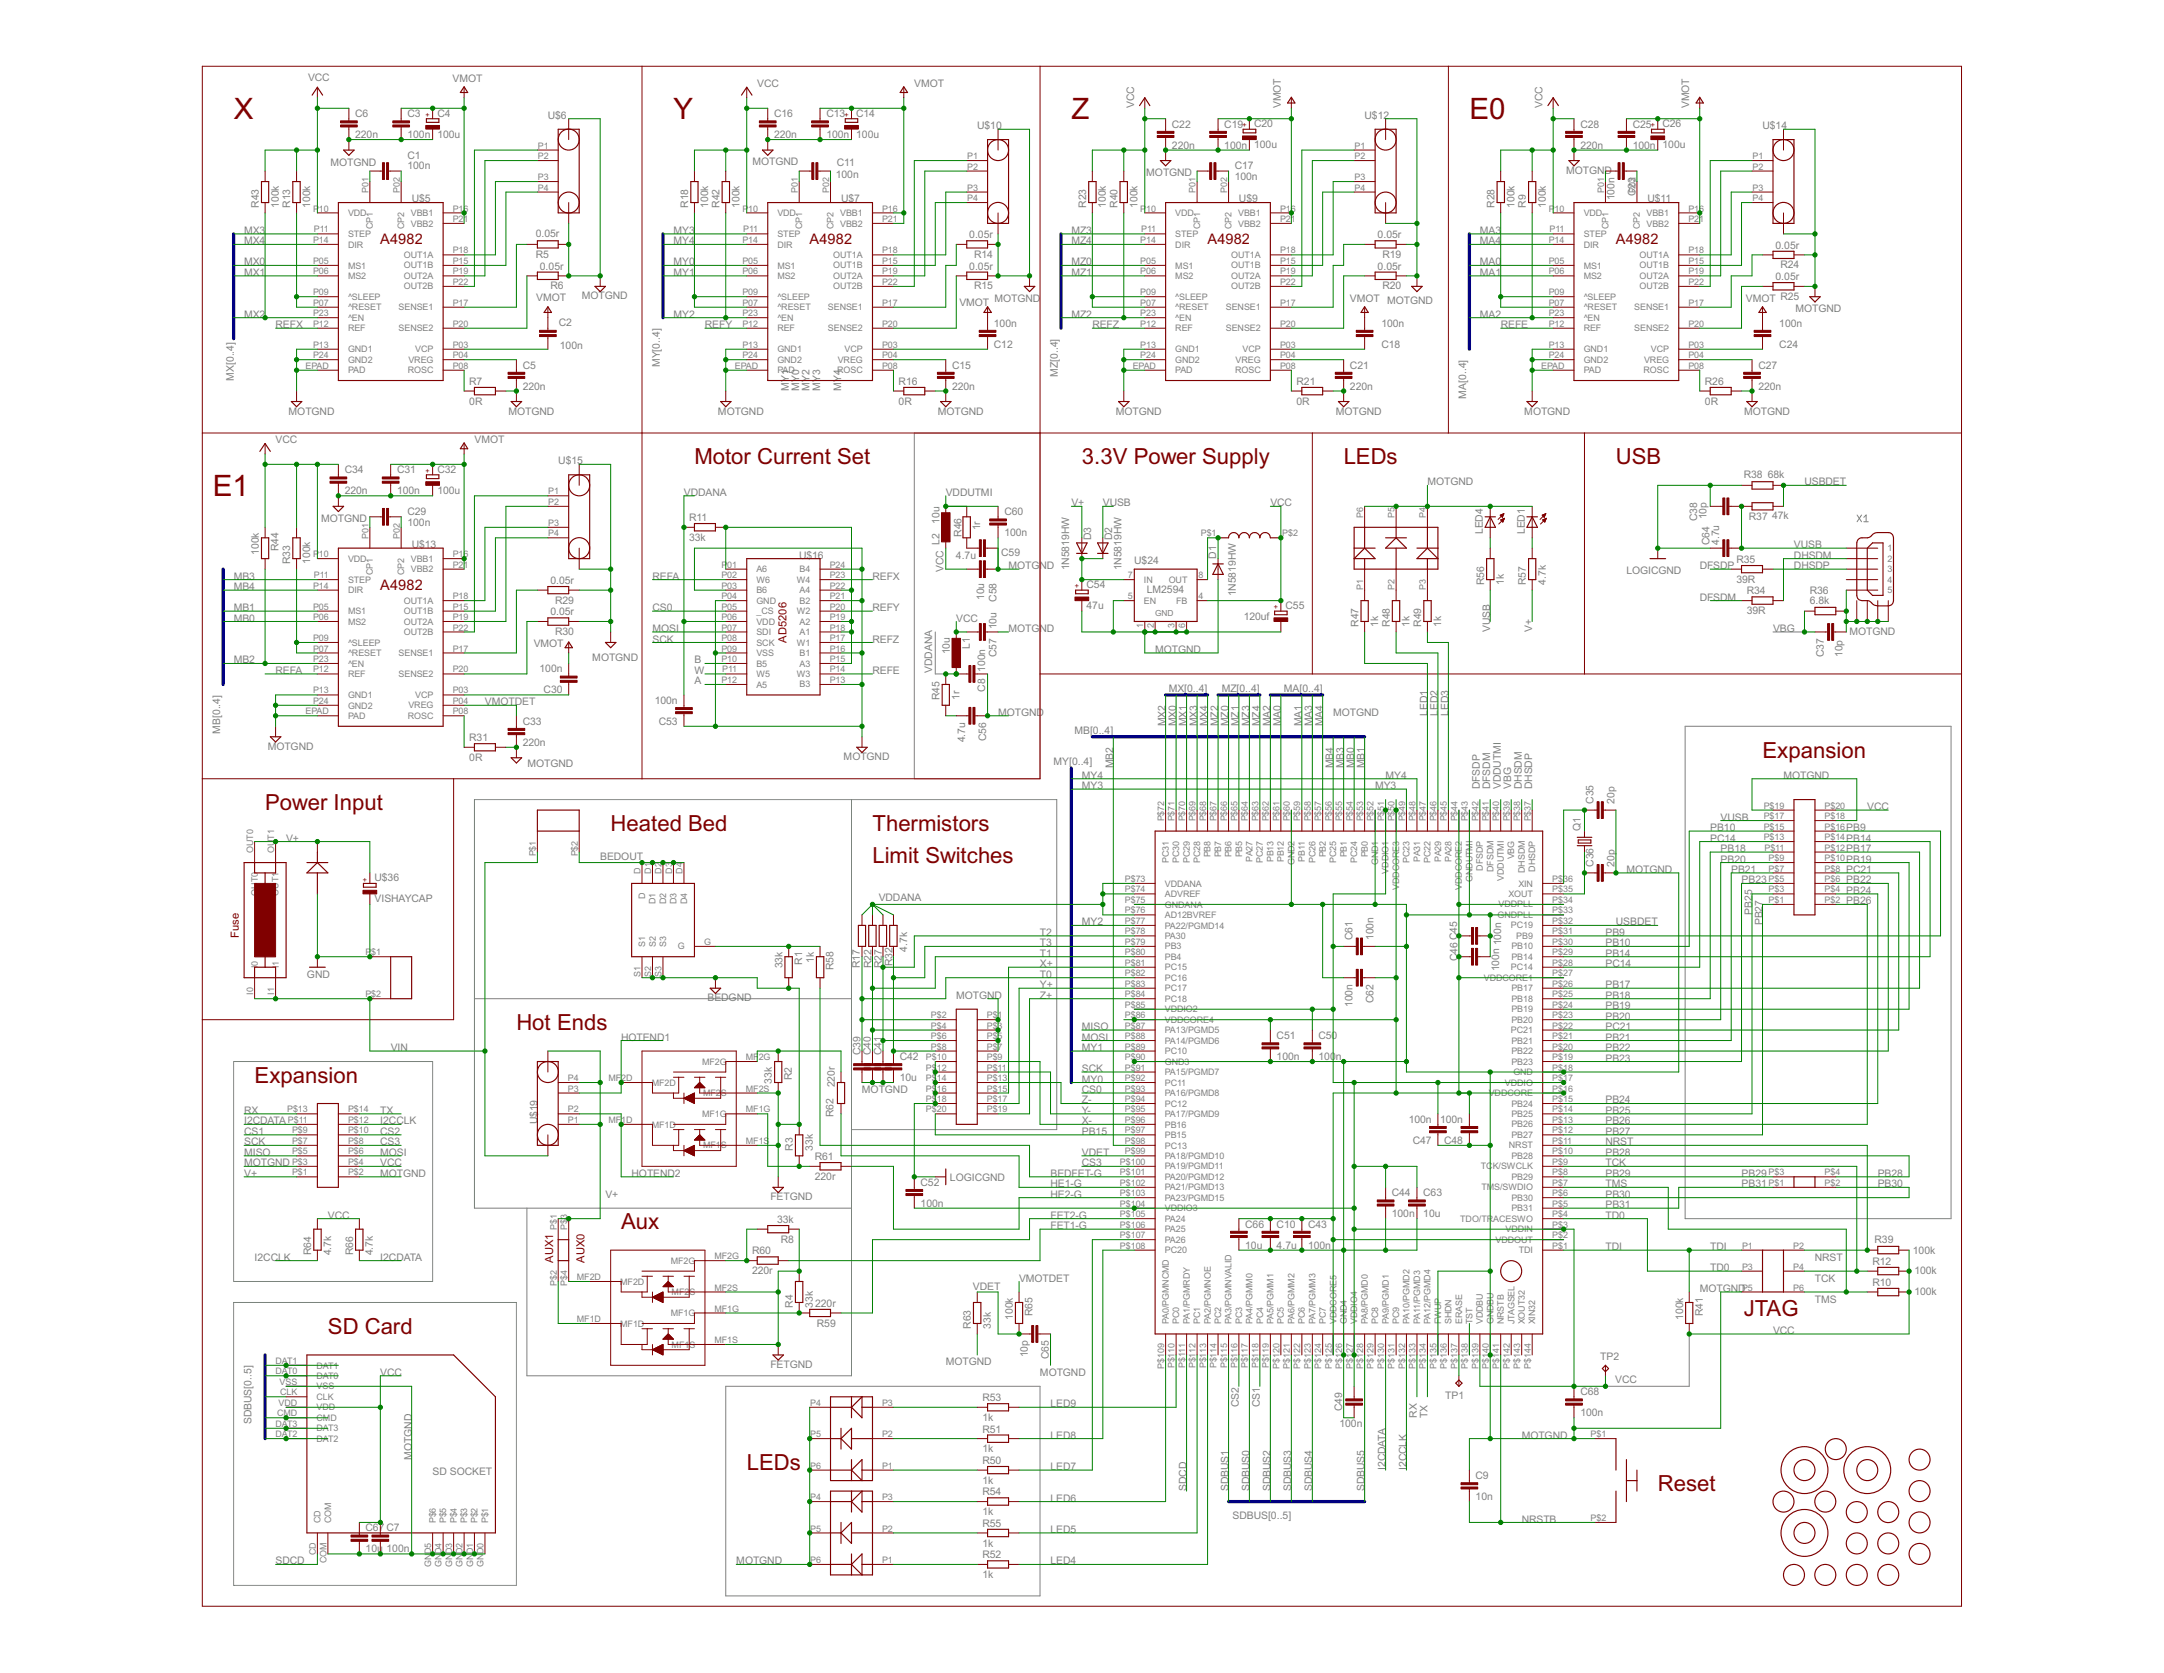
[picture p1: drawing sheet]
<svg xmlns="http://www.w3.org/2000/svg" width="279mm" height="216mm" viewBox="0 0 279 216" stroke-linecap="round" stroke-linejoin="round" font-family="sans-serif">
<defs><g id="words">
<g font-size="4.3" fill="#800000">
<text x="30.2" y="15.3">X</text>
<text x="87" y="15.3">Y</text>
<text x="138.3" y="15.3">Z</text>
<text x="189.7" y="15.3">E0</text>
<text x="27.5" y="64">E1</text>
</g>
<g font-size="3.2" fill="#800000">
<text x="89.7" y="59.9">Motor Current Set</text>
<text x="139.7" y="59.9">3.3V Power Supply</text>
<text x="173.5" y="59.9">LEDs</text>
<text x="208.6" y="59.9">USB</text>
<text x="227.6" y="97.8">Expansion</text>
<text x="34.2" y="104.5">Power Input</text>
<text x="78.8" y="107.2">Heated Bed</text>
<text x="112.6" y="107.2">Thermistors</text>
<text x="112.6" y="111.3">Limit Switches</text>
<text x="66.7" y="132.9">Hot Ends</text>
<text x="32.9" y="139.7">Expansion</text>
<text x="80.2" y="158.6">Aux</text>
<text x="42.3" y="172.1">SD Card</text>
<text x="225.1" y="169.8">JTAG</text>
<text x="96.4" y="189.7">LEDs</text>
<text x="214" y="192.4">Reset</text>
</g>
<g font-size="2.1" fill="#800000">
<text x="49.1" y="31.5">A4982</text>
<text x="104.5" y="31.5">A4982</text>
<text x="155.9" y="31.5">A4982</text>
<text x="208.6" y="31.5">A4982</text>
<text x="49.1" y="76.2">A4982</text>
</g>
<g font-size="1.6" fill="#800000">
<text x="101.6" y="82.9" transform="rotate(-90 101.6 82.9)">AD5206</text>
<text x="30.8" y="121" transform="rotate(-90 30.8 121)">Fuse</text>
<text x="71.4" y="163" transform="rotate(-90 71.4 163)">AUX1</text>
<text x="75.5" y="163" transform="rotate(-90 75.5 163)">AUX0</text>
</g>
<g font-size="1.5" fill="#808080">
<text x="39.8" y="10.4">VCC</text>
<text x="58.4" y="10.6">VMOT</text>
<text x="97.8" y="11.3">VCC</text>
<text x="118.1" y="11.3">VMOT</text>
<text x="45.9" y="17.8">220n</text>
<text x="45.9" y="15.1">C6</text>
<text x="52.6" y="17.8">100n 100u</text>
<text x="52.6" y="15.1">C3</text>
<text x="56.5" y="15.1">C4</text>
<text x="70.7" y="15.3">U$6</text>
<text x="99.9" y="17.8">220n</text>
<text x="99.9" y="15.1">C16</text>
<text x="106.7" y="17.8">100n 100u</text>
<text x="106.7" y="15.1">C13</text>
<text x="110.5" y="15.1">C14</text>
<text x="126.2" y="16.7">U$10</text>
<text x="146.4" y="14" transform="rotate(-90 146.4 14)">VCC</text>
<text x="151.3" y="16.5">C22</text>
<text x="158.1" y="16.5">C19</text>
<text x="161.9" y="16.4">C20</text>
<text x="165.4" y="14" transform="rotate(-90 165.4 14)">VMOT</text>
<text x="176.2" y="15.3">U$12</text>
<text x="199.2" y="14" transform="rotate(-90 199.2 14)">VCC</text>
<text x="204" y="16.5">C28</text>
<text x="210.8" y="16.5">C25</text>
<text x="214.7" y="16.4">C26</text>
<text x="218.1" y="14" transform="rotate(-90 218.1 14)">VMOT</text>
<text x="227.6" y="16.7">U$14</text>
<text x="42.7" y="21.5">MOTGND</text>
<text x="52.6" y="21.9">100n</text>
<text x="52.6" y="20.5">C1</text>
<text x="97.2" y="21.3">MOTGND</text>
<text x="107.9" y="23">100n</text>
<text x="108" y="21.5">C11</text>
<text x="148" y="22.7">MOTGND</text>
<text x="151.3" y="19.2">220n</text>
<text x="158.1" y="19.2">100n 100u</text>
<text x="159.4" y="23.2">100n</text>
<text x="159.4" y="21.9">C17</text>
<text x="202.2" y="22.4">MOTGND</text>
<text x="204" y="19.2">220n</text>
<text x="210.8" y="19.2">100n 100u</text>
<text x="33.4" y="26.8" transform="rotate(-90 33.4 26.8)">R43</text>
<text x="36" y="26.8" transform="rotate(-90 36 26.8)">100k</text>
<text x="37.5" y="26.8" transform="rotate(-90 37.5 26.8)">R13</text>
<text x="40" y="26.8" transform="rotate(-90 40 26.8)">100k</text>
<text x="53.2" y="26.1">U$5</text>
<text x="88.9" y="26.8" transform="rotate(-90 88.9 26.8)">R18</text>
<text x="91.4" y="26.8" transform="rotate(-90 91.4 26.8)">100k</text>
<text x="92.9" y="26.8" transform="rotate(-90 92.9 26.8)">R42</text>
<text x="95.5" y="26.8" transform="rotate(-90 95.5 26.8)">100k</text>
<text x="108.6" y="26.1">U$7</text>
<text x="140.2" y="26.8" transform="rotate(-90 140.2 26.8)">R23</text>
<text x="142.8" y="26.8" transform="rotate(-90 142.8 26.8)">100k</text>
<text x="144.3" y="26.8" transform="rotate(-90 144.3 26.8)">R40</text>
<text x="146.9" y="26.8" transform="rotate(-90 146.9 26.8)">100k</text>
<text x="160" y="26.1">U$9</text>
<text x="193" y="26.8" transform="rotate(-90 193 26.8)">R28</text>
<text x="195.5" y="26.8" transform="rotate(-90 195.5 26.8)">100k</text>
<text x="197" y="26.8" transform="rotate(-90 197 26.8)">R9</text>
<text x="199.6" y="26.8" transform="rotate(-90 199.6 26.8)">100k</text>
<text x="208.4" y="25.9" transform="rotate(-90 208.4 25.9)">100n</text>
<text x="211.1" y="25.3" transform="rotate(-90 211.1 25.3)">C23</text>
<text x="212.7" y="26.1">U$11</text>
<text x="31.5" y="34.2">MX0</text>
<text x="31.5" y="35.6">MX1</text>
<text x="31.5" y="30.2">MX3</text>
<text x="31.5" y="31.5">MX4</text>
<text x="69.2" y="30.6">0.05r</text>
<text x="69.2" y="33.3">R5</text>
<text x="69.7" y="34.8">0.05r</text>
<text x="87" y="34.2">MY0</text>
<text x="87" y="35.6">MY1</text>
<text x="87" y="30.2">MY3</text>
<text x="87" y="31.5">MY4</text>
<text x="125.1" y="30.7">0.05r</text>
<text x="125.1" y="34.8">0.05r</text>
<text x="125.8" y="33.3">R14</text>
<text x="138.3" y="34.2">MZ0</text>
<text x="138.3" y="35.6">MZ1</text>
<text x="138.3" y="30.2">MZ3</text>
<text x="138.3" y="31.5">MZ4</text>
<text x="177.9" y="30.7">0.05r</text>
<text x="177.9" y="34.8">0.05r</text>
<text x="178.5" y="33.3">R19</text>
<text x="191.1" y="34.2">MA0</text>
<text x="191.1" y="35.6">MA1</text>
<text x="191.1" y="30.2">MA3</text>
<text x="191.1" y="31.5">MA4</text>
<text x="229.3" y="32.1">0.05r</text>
<text x="229.9" y="34.6">R24</text>
<text x="31.5" y="41">MX2</text>
<text x="69.2" y="38.8">VMOT</text>
<text x="71.1" y="37.3">R6</text>
<text x="75.1" y="38.6">MOTGND</text>
<text x="87" y="41">MY2</text>
<text x="123.9" y="39.5">VMOT</text>
<text x="125.8" y="37.3">R15</text>
<text x="128.4" y="38.9">MOTGND</text>
<text x="138.3" y="41">MZ2</text>
<text x="174.3" y="39">VMOT MOTGND</text>
<text x="178.5" y="37.3">R20</text>
<text x="191.1" y="41">MA2</text>
<text x="225.4" y="39">VMOT R25</text>
<text x="229.3" y="36.1">0.05r</text>
<text x="231.8" y="40.3">MOTGND</text>
<text x="35.6" y="42.4">REFX</text>
<text x="67.5" y="47.6">C5</text>
<text x="72.2" y="42.1">C2</text>
<text x="72.3" y="45.1">100n</text>
<text x="85.2" y="47.4" transform="rotate(-90 85.2 47.4)">MY[0..4]</text>
<text x="91" y="42.4">REFY</text>
<text x="122.9" y="47.6">C15</text>
<text x="128.3" y="42.2">100n</text>
<text x="128.3" y="44.9">C12</text>
<text x="141" y="42.4">REFZ</text>
<text x="174.3" y="47.6">C21</text>
<text x="178.4" y="42.2">100n</text>
<text x="178.4" y="44.9">C18</text>
<text x="193.8" y="42.4">REFE</text>
<text x="227" y="47.6">C27</text>
<text x="229.7" y="42.2">100n</text>
<text x="229.7" y="44.9">C24</text>
<text x="30.2" y="49.1" transform="rotate(-90 30.2 49.1)">MX[0..4]</text>
<text x="37.3" y="53.5">MOTGND</text>
<text x="60.6" y="52.2">0R</text>
<text x="60.6" y="49.7">R7</text>
<text x="65.7" y="53.5">MOTGND</text>
<text x="67.5" y="50.3">220n</text>
<text x="92.7" y="53.5">MOTGND</text>
<text x="101.8" y="50.5" transform="rotate(-90 101.8 50.5)">MY1</text>
<text x="103.2" y="50.5" transform="rotate(-90 103.2 50.5)">MY0</text>
<text x="104.5" y="50.5" transform="rotate(-90 104.5 50.5)">MY2</text>
<text x="105.9" y="50.5" transform="rotate(-90 105.9 50.5)">MY3</text>
<text x="108.6" y="50.5" transform="rotate(-90 108.6 50.5)">MY4</text>
<text x="116" y="52.2">0R</text>
<text x="116" y="49.7">R16</text>
<text x="121.1" y="53.5">MOTGND</text>
<text x="122.9" y="50.3">220n</text>
<text x="136.6" y="48.6" transform="rotate(-90 136.6 48.6)">MZ[0..4]</text>
<text x="144.1" y="53.5">MOTGND</text>
<text x="167.4" y="52.2">0R</text>
<text x="167.4" y="49.7">R21</text>
<text x="172.5" y="53.5">MOTGND</text>
<text x="174.3" y="50.3">220n</text>
<text x="189.3" y="51.4" transform="rotate(-90 189.3 51.4)">MA[0..4]</text>
<text x="196.8" y="53.5">MOTGND</text>
<text x="220.1" y="52.2">0R</text>
<text x="220.1" y="49.7">R26</text>
<text x="225.2" y="53.5">MOTGND</text>
<text x="227" y="50.3">220n</text>
<text x="35.6" y="57.2">VCC</text>
<text x="61.3" y="57.2">VMOT</text>
<text x="72.1" y="59.9">U$15</text>
<text x="44.5" y="63.8">220n</text>
<text x="44.5" y="61.1">C34</text>
<text x="51.3" y="63.8">100n</text>
<text x="51.3" y="61.1">C31</text>
<text x="56.5" y="63.7">100u</text>
<text x="56.5" y="61">C32</text>
<text x="88.3" y="64">VDDANA</text>
<text x="122.1" y="64">VDDUTMI</text>
<text x="138.3" y="65.3">V+</text>
<text x="142.4" y="65.3">VUSB</text>
<text x="164" y="65.3">VCC</text>
<text x="184.3" y="62.6">MOTGND</text>
<text x="225.1" y="61.7">R38</text>
<text x="228.2" y="61.7">68k</text>
<text x="233" y="62.6">USBDET</text>
<text x="33.4" y="71.6" transform="rotate(-90 33.4 71.6)">100k</text>
<text x="36" y="71.2" transform="rotate(-90 36 71.2)">R44</text>
<text x="41.5" y="67.3">MOTGND</text>
<text x="52.6" y="67.8">100n</text>
<text x="52.6" y="66.5">C29</text>
<text x="53.2" y="70.7">U$13</text>
<text x="89" y="69.8">33k</text>
<text x="89" y="67.2">R11</text>
<text x="121.3" y="70.3" transform="rotate(-90 121.3 70.3)">L2</text>
<text x="121.3" y="67.6" transform="rotate(-90 121.3 67.6)">10u</text>
<text x="124.1" y="69.3" transform="rotate(-90 124.1 69.3)">R46</text>
<text x="126.6" y="68.4" transform="rotate(-90 126.6 68.4)">1r</text>
<text x="129.3" y="71.8">C59</text>
<text x="129.7" y="69.2">100n</text>
<text x="129.7" y="66.5">C60</text>
<text x="140.9" y="69.7" transform="rotate(-90 140.9 69.7)">D3</text>
<text x="143.6" y="69.7" transform="rotate(-90 143.6 69.7)">D2</text>
<text x="191.5" y="68.9" transform="rotate(-90 191.5 68.9)">LED4</text>
<text x="196.9" y="68.9" transform="rotate(-90 196.9 68.9)">LED1</text>
<text x="219.1" y="67.2" transform="rotate(-90 219.1 67.2)">C38</text>
<text x="220.3" y="67" transform="rotate(-90 220.3 67)">10p</text>
<text x="220.7" y="70.3" transform="rotate(-90 220.7 70.3)">C64</text>
<text x="222" y="70.3" transform="rotate(-90 222 70.3)">4.7u</text>
<text x="225.8" y="67.1">R37</text>
<text x="228.8" y="67">47k</text>
<text x="231.6" y="70.7">VUSB</text>
<text x="30.2" y="74.8">MB3</text>
<text x="30.2" y="76.2">MB4</text>
<text x="37.5" y="72.8" transform="rotate(-90 37.5 72.8)">R33</text>
<text x="40" y="72.8" transform="rotate(-90 40 72.8)">100k</text>
<text x="71.1" y="75.3">0.05r</text>
<text x="71.7" y="77.9">R29</text>
<text x="84.3" y="74.8">REFA</text>
<text x="103.2" y="72.1">U$16</text>
<text x="112.6" y="74.8">REFX</text>
<text x="121.8" y="73.9" transform="rotate(-90 121.8 73.9)">VCC</text>
<text x="123.4" y="72.2">4.7u</text>
<text x="127" y="77.4" transform="rotate(-90 127 77.4)">10u</text>
<text x="128.7" y="77.6" transform="rotate(-90 128.7 77.6)">C58</text>
<text x="130.2" y="73.5">MOTGND</text>
<text x="138.1" y="73.6" transform="rotate(-90 138.1 73.6)">1N5819HW</text>
<text x="140.3" y="75.9">C54</text>
<text x="144.8" y="73.6" transform="rotate(-90 144.8 73.6)">1N5819HW</text>
<text x="146.4" y="72.8">U$24</text>
<text x="148.1" y="76.6">LM2594</text>
<text x="157" y="72.1" transform="rotate(-90 157 72.1)">D1</text>
<text x="159.6" y="77" transform="rotate(-90 159.6 77)">1N5819HW</text>
<text x="191.6" y="75.5" transform="rotate(-90 191.6 75.5)">R56</text>
<text x="194.2" y="75.5" transform="rotate(-90 194.2 75.5)">1k</text>
<text x="197" y="75.5" transform="rotate(-90 197 75.5)">R57</text>
<text x="199.6" y="75.5" transform="rotate(-90 199.6 75.5)">4.7k</text>
<text x="210" y="74.1">LOGICGND</text>
<text x="219.5" y="77.5">DFSDM</text>
<text x="219.5" y="73.5">DFSDP</text>
<text x="224.2" y="75.2">39R</text>
<text x="224.2" y="72.7">R35</text>
<text x="225.5" y="76.7">R34</text>
<text x="231.6" y="73.5">DHSDP</text>
<text x="231.6" y="72.1">DHSDM</text>
<text x="233.7" y="77.9">6.8k</text>
<text x="233.7" y="76.7">R36</text>
<text x="30.2" y="80.2">MB0</text>
<text x="30.2" y="78.9">MB1</text>
<text x="68.9" y="83.5">VMOT</text>
<text x="71.1" y="79.4">0.05r</text>
<text x="71.7" y="82">R30</text>
<text x="84.3" y="81.6">MOSI</text>
<text x="84.3" y="78.9">CS0</text>
<text x="84.3" y="82.9">SCK</text>
<text x="112.6" y="78.9">REFY</text>
<text x="112.6" y="82.9">REFZ</text>
<text x="123.5" y="80.2">VCC</text>
<text x="125.2" y="83.7" transform="rotate(-90 125.2 83.7)">L1</text>
<text x="128.7" y="81.2" transform="rotate(-90 128.7 81.2)">10u</text>
<text x="130.2" y="81.6">MOTGND</text>
<text x="140.3" y="78.6">47u</text>
<text x="160.6" y="80">120uf</text>
<text x="166" y="78.6">C55</text>
<text x="175.4" y="80.9" transform="rotate(-90 175.4 80.9)">R47</text>
<text x="177.9" y="80.9" transform="rotate(-90 177.9 80.9)">1k</text>
<text x="179.4" y="80.9" transform="rotate(-90 179.4 80.9)">R48</text>
<text x="182" y="80.9" transform="rotate(-90 182 80.9)">1k</text>
<text x="183.5" y="80.9" transform="rotate(-90 183.5 80.9)">R49</text>
<text x="186.1" y="80.9" transform="rotate(-90 186.1 80.9)">1k</text>
<text x="192.4" y="81.6" transform="rotate(-90 192.4 81.6)">VUSB</text>
<text x="197.8" y="81.6" transform="rotate(-90 197.8 81.6)">V+</text>
<text x="225.5" y="79.3">39R</text>
<text x="228.9" y="81.6">VBG</text>
<text x="238.8" y="82">MOTGND</text>
<text x="30.2" y="85.6">MB2</text>
<text x="35.6" y="87">REFA</text>
<text x="69.7" y="86.8">100n</text>
<text x="70.2" y="89.5">C30</text>
<text x="76.5" y="85.3">MOTGND</text>
<text x="89.7" y="85.6">B</text>
<text x="89.7" y="87">W</text>
<text x="89.7" y="88.3">A</text>
<text x="112.6" y="87">REFE</text>
<text x="120.4" y="86.8" transform="rotate(-90 120.4 86.8)">VDDANA</text>
<text x="122.7" y="84.5" transform="rotate(-90 122.7 84.5)">10u</text>
<text x="127.2" y="89.3" transform="rotate(-90 127.2 89.3)">C8</text>
<text x="127.2" y="86.7" transform="rotate(-90 127.2 86.7)">100n</text>
<text x="128.7" y="84.8" transform="rotate(-90 128.7 84.8)">C57</text>
<text x="149.1" y="84.3">MOTGND</text>
<text x="150.9" y="89.3">MX[0..4]</text>
<text x="157.7" y="89.3">MZ[0..4]</text>
<text x="165.8" y="89.3">MA[0..4]</text>
<text x="235.5" y="84.8" transform="rotate(-90 235.5 84.8)">C37</text>
<text x="237.9" y="84.8" transform="rotate(-90 237.9 84.8)">10p</text>
<text x="28.4" y="94.7" transform="rotate(-90 28.4 94.7)">MB[0..4]</text>
<text x="60.6" y="95.6">R31</text>
<text x="62.6" y="91">VMOTDET</text>
<text x="67.5" y="93.5">C33</text>
<text x="84.5" y="90.8">100n</text>
<text x="85.1" y="93.5">C53</text>
<text x="121.3" y="90.4" transform="rotate(-90 121.3 90.4)">R45</text>
<text x="123.9" y="90.4" transform="rotate(-90 123.9 90.4)">1r</text>
<text x="124.6" y="95.8" transform="rotate(-90 124.6 95.8)">4.7u</text>
<text x="127.3" y="95.6" transform="rotate(-90 127.3 95.6)">C56</text>
<text x="128.9" y="92.4">MOTGND</text>
<text x="138.7" y="94.7">MB[0..4]</text>
<text x="150.5" y="93.7" transform="rotate(-90 150.5 93.7)">MX2</text>
<text x="151.9" y="93.7" transform="rotate(-90 151.9 93.7)">MX0</text>
<text x="153.2" y="93.7" transform="rotate(-90 153.2 93.7)">MX1</text>
<text x="154.6" y="93.7" transform="rotate(-90 154.6 93.7)">MX3</text>
<text x="155.9" y="93.7" transform="rotate(-90 155.9 93.7)">MX4</text>
<text x="157.3" y="93.7" transform="rotate(-90 157.3 93.7)">MZ2</text>
<text x="158.6" y="93.7" transform="rotate(-90 158.6 93.7)">MZ0</text>
<text x="160" y="93.7" transform="rotate(-90 160 93.7)">MZ1</text>
<text x="161.3" y="93.7" transform="rotate(-90 161.3 93.7)">MZ3</text>
<text x="162.7" y="93.7" transform="rotate(-90 162.7 93.7)">MZ4</text>
<text x="164" y="93.7" transform="rotate(-90 164 93.7)">MA2</text>
<text x="165.4" y="93.7" transform="rotate(-90 165.4 93.7)">MA0</text>
<text x="168.1" y="93.7" transform="rotate(-90 168.1 93.7)">MA1</text>
<text x="169.4" y="93.7" transform="rotate(-90 169.4 93.7)">MA3</text>
<text x="170.8" y="93.7" transform="rotate(-90 170.8 93.7)">MA4</text>
<text x="172.1" y="92.4">MOTGND</text>
<text x="184.3" y="92.4" transform="rotate(-90 184.3 92.4)">LED1</text>
<text x="185.7" y="92.4" transform="rotate(-90 185.7 92.4)">LED2</text>
<text x="187" y="92.4" transform="rotate(-90 187 92.4)">LED3</text>
<text x="34.6" y="96.8">MOTGND</text>
<text x="60.6" y="98.2">0R</text>
<text x="67.5" y="96.2">220n</text>
<text x="68.1" y="98.9">MOTGND</text>
<text x="108.9" y="98.1">MOTGND</text>
<text x="136" y="98.7">MY[0..4]</text>
<text x="139.7" y="101.8">MY3</text>
<text x="139.7" y="100.5">MY4</text>
<text x="143.7" y="99.1" transform="rotate(-90 143.7 99.1)">MB2</text>
<text x="172.1" y="99.1" transform="rotate(-90 172.1 99.1)">MB4</text>
<text x="173.5" y="99.1" transform="rotate(-90 173.5 99.1)">MB3</text>
<text x="174.8" y="99.1" transform="rotate(-90 174.8 99.1)">MB0</text>
<text x="176.2" y="99.1" transform="rotate(-90 176.2 99.1)">MB1</text>
<text x="177.5" y="101.8">MY3</text>
<text x="178.9" y="100.5">MY4</text>
<text x="191.1" y="101.8" transform="rotate(-90 191.1 101.8)">DFSDP</text>
<text x="192.4" y="101.8" transform="rotate(-90 192.4 101.8)">DFSDM</text>
<text x="193.8" y="101.8" transform="rotate(-90 193.8 101.8)">VDDUTMI</text>
<text x="195.1" y="101.8" transform="rotate(-90 195.1 101.8)">VBG</text>
<text x="196.5" y="101.8" transform="rotate(-90 196.5 101.8)">DHSDM</text>
<text x="197.8" y="101.8" transform="rotate(-90 197.8 101.8)">DHSDP</text>
<text x="230.3" y="100.5">MOTGND</text>
<text x="204" y="107.2" transform="rotate(-90 204 107.2)">Q1</text>
<text x="205.7" y="103.7" transform="rotate(-90 205.7 103.7)">C35</text>
<text x="208.4" y="103.7" transform="rotate(-90 208.4 103.7)">20p</text>
<text x="220.8" y="107.2">PB10</text>
<text x="222.2" y="105.9">VUSB</text>
<text x="238.4" y="107.2">PB9</text>
<text x="241.1" y="104.5">VCC</text>
<text x="36.9" y="108.6">V+</text>
<text x="48.4" y="113.8">U$36</text>
<text x="77.5" y="111">BEDOUT</text>
<text x="205.7" y="111.8" transform="rotate(-90 205.7 111.8)">C36</text>
<text x="208.4" y="111.8" transform="rotate(-90 208.4 111.8)">20p</text>
<text x="210" y="112.7">MOTGND</text>
<text x="220.8" y="108.6">PC14</text>
<text x="222.2" y="110">PB18</text>
<text x="222.2" y="111.3">PB20</text>
<text x="223.5" y="112.7">PB21</text>
<text x="238.4" y="108.6">PB14</text>
<text x="238.4" y="110">PB17</text>
<text x="238.4" y="111.3">PB19</text>
<text x="238.4" y="112.7">PC21</text>
<text x="48.4" y="116.5">VISHAYCAP</text>
<text x="113.5" y="116.3">VDDANA</text>
<text x="139.7" y="119.4">MY2</text>
<text x="208.6" y="119.4">USBDET</text>
<text x="224.9" y="114">PB23</text>
<text x="226.2" y="118.1" transform="rotate(-90 226.2 118.1)">PB25</text>
<text x="227.6" y="119.4" transform="rotate(-90 227.6 119.4)">PB27</text>
<text x="238.4" y="114">PB22</text>
<text x="238.4" y="115.4">PB24</text>
<text x="238.4" y="116.7">PB26</text>
<text x="101" y="125" transform="rotate(-90 101 125)">33k</text>
<text x="103.6" y="124.5" transform="rotate(-90 103.6 124.5)">R1</text>
<text x="105.1" y="124.2" transform="rotate(-90 105.1 124.2)">1k</text>
<text x="107.6" y="125.2" transform="rotate(-90 107.6 125.2)">R58</text>
<text x="111" y="125" transform="rotate(-90 111 125)">R17</text>
<text x="112.5" y="125" transform="rotate(-90 112.5 125)">R22</text>
<text x="113.9" y="125" transform="rotate(-90 113.9 125)">R27</text>
<text x="115.2" y="124.7" transform="rotate(-90 115.2 124.7)">R32</text>
<text x="117.1" y="122.8" transform="rotate(-90 117.1 122.8)">4.7k</text>
<text x="134.3" y="123.5">T1</text>
<text x="134.3" y="120.8">T2</text>
<text x="134.3" y="122.1">T3</text>
<text x="134.3" y="124.8">X+</text>
<text x="174.6" y="121.3" transform="rotate(-90 174.6 121.3)">C61</text>
<text x="177.3" y="121.3" transform="rotate(-90 177.3 121.3)">100n</text>
<text x="188.2" y="124" transform="rotate(-90 188.2 124)">C46 C45</text>
<text x="193.6" y="125.4" transform="rotate(-90 193.6 125.4)">100n 100n</text>
<text x="207.3" y="120.8">PB9</text>
<text x="207.3" y="122.1">PB10</text>
<text x="207.3" y="123.5">PB14</text>
<text x="207.3" y="124.8">PC14</text>
<text x="39.6" y="126.2">GND</text>
<text x="91.3" y="129.2">BEDGND</text>
<text x="123.5" y="128.9">MOTGND</text>
<text x="134.3" y="126.2">T0</text>
<text x="134.3" y="128.9">Z+</text>
<text x="134.3" y="127.5">Y+</text>
<text x="174.6" y="130" transform="rotate(-90 174.6 130)">100n</text>
<text x="177.3" y="129.4" transform="rotate(-90 177.3 129.4)">C62</text>
<text x="207.3" y="127.5">PB17</text>
<text x="207.3" y="128.9">PB18</text>
<text x="207.3" y="130.2">PB19</text>
<text x="207.3" y="131.6">PB20</text>
<text x="50.4" y="135.6">VIN</text>
<text x="80.2" y="134.3">HOTEND1</text>
<text x="111.1" y="136.2" transform="rotate(-90 111.1 136.2)">C39</text>
<text x="112.4" y="136.2" transform="rotate(-90 112.4 136.2)">C40</text>
<text x="113.8" y="136.2" transform="rotate(-90 113.8 136.2)">C41</text>
<text x="116.2" y="136.8">C42</text>
<text x="139.7" y="134.3">MOSI</text>
<text x="139.7" y="132.9">MISO</text>
<text x="139.7" y="135.6">MY1</text>
<text x="164.8" y="136.8">100n</text>
<text x="164.8" y="134.1">C51</text>
<text x="170.2" y="136.8">100</text>
<text x="170.2" y="134.1">C50</text>
<text x="172.5" y="136.8">n</text>
<text x="207.3" y="132.9">PC21</text>
<text x="207.3" y="134.3">PB21</text>
<text x="207.3" y="135.6">PB22</text>
<text x="207.3" y="137">PB23</text>
<text x="31.5" y="143.8">RX</text>
<text x="49.1" y="143.8">TX</text>
<text x="99.7" y="139.8" transform="rotate(-90 99.7 139.8)">33k</text>
<text x="102.2" y="139.4" transform="rotate(-90 102.2 139.4)">R2</text>
<text x="107.8" y="140.3" transform="rotate(-90 107.8 140.3)">220r</text>
<text x="111.3" y="141">MOTGND</text>
<text x="116.2" y="139.5">10u</text>
<text x="139.7" y="141">CS0</text>
<text x="139.7" y="138.3">SCK</text>
<text x="139.7" y="139.7">MY0</text>
<text x="139.7" y="142.4">Z-</text>
<text x="139.7" y="143.8">Y-</text>
<text x="207.3" y="142.4">PB24</text>
<text x="207.3" y="143.8">PB25</text>
<text x="31.5" y="147.8">SCK</text>
<text x="31.5" y="149.2">MISO</text>
<text x="31.5" y="145.1">I2CDATA</text>
<text x="31.5" y="146.5">CS1</text>
<text x="49.1" y="149.2">MOSI</text>
<text x="49.1" y="147.8">CS3</text>
<text x="49.1" y="145.1">I2CCLK</text>
<text x="49.1" y="146.5">CS2</text>
<text x="69.4" y="145.1" transform="rotate(-90 69.4 145.1)">U$19</text>
<text x="102.4" y="148.5" transform="rotate(-90 102.4 148.5)">R3</text>
<text x="104.9" y="148.5" transform="rotate(-90 104.9 148.5)">33k</text>
<text x="105.2" y="149.7">R61</text>
<text x="107.6" y="144.2" transform="rotate(-90 107.6 144.2)">R62</text>
<text x="139.7" y="149.2">VDET</text>
<text x="139.7" y="145.1">X-</text>
<text x="139.7" y="146.5">PB15</text>
<text x="181.9" y="144.9">100n</text>
<text x="182.4" y="147.6">C47</text>
<text x="185.9" y="144.9">100n</text>
<text x="186.5" y="147.6">C48</text>
<text x="207.3" y="147.8">NRST</text>
<text x="207.3" y="145.1">PB26</text>
<text x="207.3" y="146.5">PB27</text>
<text x="207.3" y="149.2">PB28</text>
<text x="31.5" y="150.5">MOTGND</text>
<text x="31.5" y="151.9">V+</text>
<text x="49.1" y="151.9">MOTGND</text>
<text x="49.1" y="150.5">VCC</text>
<text x="78.2" y="154.6">V+</text>
<text x="81.5" y="151.9">HOTEND2</text>
<text x="99.5" y="154.9">FETGND</text>
<text x="105.2" y="152.3">220r</text>
<text x="118.9" y="155.7">100n</text>
<text x="118.9" y="153">C52</text>
<text x="122.6" y="152.4">LOGICGND</text>
<text x="135.6" y="154.6">HE2-G</text>
<text x="135.6" y="153.2">HE1-G</text>
<text x="135.6" y="151.9">BEDFET-G</text>
<text x="139.7" y="150.5">CS3</text>
<text x="179.7" y="154.4">C44</text>
<text x="183.8" y="154.4">C63</text>
<text x="207.3" y="153.2">TMS</text>
<text x="207.3" y="150.5">TCK</text>
<text x="207.3" y="151.9">PB29</text>
<text x="207.3" y="154.6">PB30</text>
<text x="207.3" y="155.9">PB31</text>
<text x="224.9" y="151.9">PB29</text>
<text x="224.9" y="153.2">PB31</text>
<text x="242.4" y="151.9">PB28</text>
<text x="242.4" y="153.2">PB30</text>
<text x="42.3" y="157.3">VCC</text>
<text x="97.1" y="161.9">R60</text>
<text x="100.3" y="157.8">33k</text>
<text x="100.8" y="160.4">R8</text>
<text x="135.6" y="158.6">FET1-G</text>
<text x="135.6" y="157.3">FET2-G</text>
<text x="160.8" y="161.1">10u</text>
<text x="160.8" y="158.4">C66</text>
<text x="164.8" y="161.1">4.7u</text>
<text x="164.8" y="158.4">C10</text>
<text x="168.9" y="161.1">100n</text>
<text x="168.9" y="158.4">C43</text>
<text x="179.7" y="157.1">100n</text>
<text x="183.8" y="157.1">10u</text>
<text x="207.3" y="161.3">TDI</text>
<text x="207.3" y="157.3">TD0</text>
<text x="220.8" y="161.3">TDI</text>
<text x="242" y="160.4">R39</text>
<text x="247" y="161.9">100k</text>
<text x="32.9" y="162.7">I2CCLK</text>
<text x="40.2" y="162" transform="rotate(-90 40.2 162)">R64</text>
<text x="42.7" y="162" transform="rotate(-90 42.7 162)">4.7k</text>
<text x="45.6" y="162" transform="rotate(-90 45.6 162)">R66</text>
<text x="48.2" y="162" transform="rotate(-90 48.2 162)">4.7k</text>
<text x="49.1" y="162.7">I2CDATA</text>
<text x="97.1" y="164.4">220r</text>
<text x="125.6" y="166.5">VDET</text>
<text x="131.6" y="165.4">VMOTDET</text>
<text x="219.5" y="166.7">MOT</text>
<text x="220.8" y="164">TD0</text>
<text x="222.4" y="166.7">GND</text>
<text x="234.3" y="165.4">TCK</text>
<text x="234.3" y="162.7">NRST</text>
<text x="241.8" y="165.9">R10</text>
<text x="241.8" y="163.2">R12</text>
<text x="247.2" y="167.1">100k</text>
<text x="247.2" y="164.4">100k</text>
<text x="102.4" y="168.8" transform="rotate(-90 102.4 168.8)">R4</text>
<text x="104.9" y="168.8" transform="rotate(-90 104.9 168.8)">33k</text>
<text x="105.2" y="168.6">220r</text>
<text x="105.5" y="171.2">R59</text>
<text x="125.4" y="171.5" transform="rotate(-90 125.4 171.5)">R63</text>
<text x="127.9" y="171.5" transform="rotate(-90 127.9 171.5)">33k</text>
<text x="130.8" y="170.3" transform="rotate(-90 130.8 170.3)">100k</text>
<text x="133.3" y="169.8" transform="rotate(-90 133.3 169.8)">R65</text>
<text x="217.3" y="170.3" transform="rotate(-90 217.3 170.3)">100k</text>
<text x="219.9" y="169.8" transform="rotate(-90 219.9 169.8)">R41</text>
<text x="228.9" y="172.1">VCC</text>
<text x="234.3" y="168.1">TMS</text>
<text x="49.1" y="177.6">VCC</text>
<text x="99.5" y="176.5">FETGND</text>
<text x="122.1" y="176.2">MOTGND</text>
<text x="132.7" y="175.2" transform="rotate(-90 132.7 175.2)">10p</text>
<text x="134.3" y="177.6">MOTGND</text>
<text x="135.4" y="175.4" transform="rotate(-90 135.4 175.4)">C65</text>
<text x="206.6" y="175.5">TP2</text>
<text x="208.5" y="178.5">VCC</text>
<text x="32.5" y="183.8" transform="rotate(-90 32.5 183.8)">SDBUS[0..5]</text>
<text x="126.8" y="183.4">1k</text>
<text x="126.8" y="184.9">R51</text>
<text x="126.8" y="180.8">R53</text>
<text x="135.6" y="185.7">LED8</text>
<text x="135.6" y="181.6">LED9</text>
<text x="160" y="181.6" transform="rotate(-90 160 181.6)">CS2</text>
<text x="162.7" y="181.6" transform="rotate(-90 162.7 181.6)">CS1</text>
<text x="172.9" y="184.1">100n</text>
<text x="173.3" y="182.1" transform="rotate(-90 173.3 182.1)">C49</text>
<text x="183" y="183" transform="rotate(-90 183 183)">RX</text>
<text x="184.3" y="183" transform="rotate(-90 184.3 183)">TX</text>
<text x="186.6" y="180.5">TP1</text>
<text x="196.5" y="185.7">MOTGND</text>
<text x="204" y="182.8">100n</text>
<text x="204" y="180.1">C68</text>
<text x="53.2" y="188.4" transform="rotate(-90 53.2 188.4)">MOTGND</text>
<text x="55.9" y="190.4">SD SOCKET</text>
<text x="126.8" y="191.5">1k</text>
<text x="126.8" y="187.4">1k</text>
<text x="126.8" y="188.9">R50</text>
<text x="135.6" y="189.7">LED7</text>
<text x="178.9" y="189.7" transform="rotate(-90 178.9 189.7)">I2CDATA</text>
<text x="181.6" y="189.7" transform="rotate(-90 181.6 189.7)">I2CCLK</text>
<text x="190.5" y="190.9">C9</text>
<text x="47.2" y="197.6">C67 C7</text>
<text x="126.8" y="195.5">1k</text>
<text x="126.8" y="193">R54</text>
<text x="126.8" y="197">R55</text>
<text x="135.6" y="193.8">LED6</text>
<text x="135.6" y="197.8">LED5</text>
<text x="153.2" y="192.4" transform="rotate(-90 153.2 192.4)">SDCD</text>
<text x="158.6" y="192.4" transform="rotate(-90 158.6 192.4)">SDBUS1</text>
<text x="159.1" y="196.1">SDBUS[0..5]</text>
<text x="161.3" y="192.4" transform="rotate(-90 161.3 192.4)">SDBUS0</text>
<text x="164" y="192.4" transform="rotate(-90 164 192.4)">SDBUS2</text>
<text x="166.7" y="192.4" transform="rotate(-90 166.7 192.4)">SDBUS3</text>
<text x="169.4" y="192.4" transform="rotate(-90 169.4 192.4)">SDBUS4</text>
<text x="176.2" y="192.4" transform="rotate(-90 176.2 192.4)">SDBUS5</text>
<text x="190.5" y="193.6">10n</text>
<text x="196.5" y="196.5">NRSTB</text>
<text x="35.6" y="201.9">SDCD</text>
<text x="47.2" y="200.3">10u 100n</text>
<text x="95.1" y="201.9">MOTGND</text>
<text x="126.8" y="203.6">1k</text>
<text x="126.8" y="199.6">1k</text>
<text x="126.8" y="201.1">R52</text>
<text x="135.6" y="201.9">LED4</text>
</g>
<g font-size="1.3" fill="#808080">
<text x="69.4" y="19.2">P1</text>
<text x="69.4" y="20.5">P2</text>
<text x="69.4" y="23.2">P3</text>
<text x="124.9" y="20.5">P1</text>
<text x="124.9" y="21.9">P2</text>
<text x="174.9" y="19.2">P1</text>
<text x="174.9" y="20.5">P2</text>
<text x="174.9" y="23.2">P3</text>
<text x="226.3" y="20.5">P1</text>
<text x="226.3" y="21.9">P2</text>
<text x="40.4" y="27.3">P</text>
<text x="40.5" y="30">P11</text>
<text x="41.2" y="27.3">10</text>
<text x="44.9" y="27.9">VDD</text>
<text x="47.6" y="24.9" transform="rotate(-90 47.6 24.9)">P01</text>
<text x="48.1" y="29.6" transform="rotate(-90 48.1 29.6)">CP1</text>
<text x="51.6" y="24.9" transform="rotate(-90 51.6 24.9)">P02</text>
<text x="52.2" y="29.6" transform="rotate(-90 52.2 29.6)">CP2</text>
<text x="53" y="27.9">VBB1</text>
<text x="53" y="29.2">VBB2</text>
<text x="58.5" y="27.3">P16</text>
<text x="58.5" y="28.6">P21</text>
<text x="69.4" y="24.6">P4</text>
<text x="95.8" y="27.3">P</text>
<text x="96" y="30">P11</text>
<text x="96.6" y="27.3">10</text>
<text x="100.4" y="27.9">VDD</text>
<text x="103" y="24.9" transform="rotate(-90 103 24.9)">P01</text>
<text x="103.6" y="29.6" transform="rotate(-90 103.6 29.6)">CP1</text>
<text x="107" y="24.9" transform="rotate(-90 107 24.9)">P02</text>
<text x="107.6" y="29.6" transform="rotate(-90 107.6 29.6)">CP2</text>
<text x="108.5" y="27.9">VBB1</text>
<text x="108.5" y="29.2">VBB2</text>
<text x="113.9" y="27.3">P16</text>
<text x="113.9" y="28.6">P21</text>
<text x="124.9" y="24.6">P3</text>
<text x="124.9" y="25.9">P4</text>
<text x="147.2" y="27.3">P</text>
<text x="147.3" y="30">P11</text>
<text x="148" y="27.3">10</text>
<text x="151.7" y="27.9">VDD</text>
<text x="154.4" y="24.9" transform="rotate(-90 154.4 24.9)">P01</text>
<text x="155" y="29.6" transform="rotate(-90 155 29.6)">CP1</text>
<text x="158.4" y="24.9" transform="rotate(-90 158.4 24.9)">P02</text>
<text x="159" y="29.6" transform="rotate(-90 159 29.6)">CP2</text>
<text x="159.9" y="27.9">VBB1</text>
<text x="159.9" y="29.2">VBB2</text>
<text x="165.3" y="27.3">P16</text>
<text x="165.3" y="28.6">P21</text>
<text x="174.9" y="24.6">P4</text>
<text x="200" y="27.3">P</text>
<text x="200.1" y="30">P11</text>
<text x="200.7" y="27.3">10</text>
<text x="204.5" y="27.9">VDD</text>
<text x="207.1" y="24.9" transform="rotate(-90 207.1 24.9)">P01</text>
<text x="207.7" y="29.6" transform="rotate(-90 207.7 29.6)">CP1</text>
<text x="211.2" y="24.9" transform="rotate(-90 211.2 24.9)">P02</text>
<text x="211.7" y="29.6" transform="rotate(-90 211.7 29.6)">CP2</text>
<text x="212.6" y="27.9">VBB1</text>
<text x="212.6" y="29.2">VBB2</text>
<text x="218" y="27.3">P16</text>
<text x="218" y="28.6">P21</text>
<text x="226.3" y="24.6">P3</text>
<text x="226.3" y="25.9">P4</text>
<text x="40.4" y="34.1">P05</text>
<text x="40.4" y="35.4">P06</text>
<text x="40.4" y="31.4">P14</text>
<text x="44.9" y="34.6">MS1</text>
<text x="44.9" y="31.9">DIR</text>
<text x="44.9" y="30.6">STEP</text>
<text x="52.2" y="33.3">OUT1A</text>
<text x="52.2" y="34.6">OUT1B</text>
<text x="52.2" y="36">OUT2A</text>
<text x="58.5" y="32.7">P18</text>
<text x="58.5" y="34.1">P15</text>
<text x="58.5" y="35.4">P19</text>
<text x="95.8" y="34.1">P05</text>
<text x="95.8" y="35.4">P06</text>
<text x="95.8" y="31.4">P14</text>
<text x="100.4" y="34.6">MS1</text>
<text x="100.4" y="31.9">DIR</text>
<text x="100.4" y="30.6">STEP</text>
<text x="107.6" y="33.3">OUT1A</text>
<text x="107.6" y="34.6">OUT1B</text>
<text x="107.6" y="36">OUT2A</text>
<text x="113.9" y="32.7">P18</text>
<text x="113.9" y="34.1">P15</text>
<text x="113.9" y="35.4">P19</text>
<text x="147.2" y="34.1">P05</text>
<text x="147.2" y="35.4">P06</text>
<text x="147.2" y="31.4">P14</text>
<text x="151.7" y="34.6">MS1</text>
<text x="151.7" y="31.9">DIR</text>
<text x="151.7" y="30.6">STEP</text>
<text x="159" y="33.3">OUT1A</text>
<text x="159" y="34.6">OUT1B</text>
<text x="159" y="36">OUT2A</text>
<text x="165.3" y="32.7">P18</text>
<text x="165.3" y="34.1">P15</text>
<text x="165.3" y="35.4">P19</text>
<text x="200" y="34.1">P05</text>
<text x="200" y="35.4">P06</text>
<text x="200" y="31.4">P14</text>
<text x="204.5" y="34.6">MS1</text>
<text x="204.5" y="31.9">DIR</text>
<text x="204.5" y="30.6">STEP</text>
<text x="211.7" y="33.3">OUT1A</text>
<text x="211.7" y="34.6">OUT1B</text>
<text x="211.7" y="36">OUT2A</text>
<text x="218" y="32.7">P18</text>
<text x="218" y="34.1">P15</text>
<text x="218" y="35.4">P19</text>
<text x="40.4" y="39.5">P07</text>
<text x="40.4" y="38.1">P09</text>
<text x="40.4" y="40.8">P23</text>
<text x="44.9" y="36">MS2</text>
<text x="44.9" y="40.1">^RESET</text>
<text x="44.9" y="38.7">^SLEEP</text>
<text x="44.9" y="41.4">^EN</text>
<text x="51.5" y="40.1">SENSE1</text>
<text x="52.2" y="37.3">OUT2B</text>
<text x="58.5" y="39.5">P17</text>
<text x="58.5" y="36.8">P22</text>
<text x="95.8" y="39.5">P07</text>
<text x="95.8" y="38.1">P09</text>
<text x="95.8" y="40.8">P23</text>
<text x="100.4" y="36">MS2</text>
<text x="100.4" y="40.1">^RESET</text>
<text x="100.4" y="38.7">^SLEEP</text>
<text x="100.4" y="41.4">^EN</text>
<text x="106.9" y="40.1">SENSE1</text>
<text x="107.6" y="37.3">OUT2B</text>
<text x="113.9" y="39.5">P17</text>
<text x="113.9" y="36.8">P22</text>
<text x="147.2" y="39.5">P07</text>
<text x="147.2" y="38.1">P09</text>
<text x="147.2" y="40.8">P23</text>
<text x="151.7" y="36">MS2</text>
<text x="151.7" y="40.1">^RESET</text>
<text x="151.7" y="38.7">^SLEEP</text>
<text x="151.7" y="41.4">^EN</text>
<text x="158.3" y="40.1">SENSE1</text>
<text x="159" y="37.3">OUT2B</text>
<text x="165.3" y="39.5">P17</text>
<text x="165.3" y="36.8">P22</text>
<text x="200" y="39.5">P07</text>
<text x="200" y="38.1">P09</text>
<text x="200" y="40.8">P23</text>
<text x="204.5" y="36">MS2</text>
<text x="204.5" y="40.1">^RESET</text>
<text x="204.5" y="38.7">^SLEEP</text>
<text x="204.5" y="41.4">^EN</text>
<text x="211" y="40.1">SENSE1</text>
<text x="211.7" y="37.3">OUT2B</text>
<text x="218" y="39.5">P17</text>
<text x="218" y="36.8">P22</text>
<text x="39.4" y="47.6">EPAD</text>
<text x="40.4" y="42.2">P12</text>
<text x="40.4" y="44.9">P13</text>
<text x="40.4" y="46.2">P24</text>
<text x="44.9" y="42.8">REF</text>
<text x="44.9" y="45.5">GND1</text>
<text x="44.9" y="46.8">GND2</text>
<text x="51.5" y="42.8">SENSE2</text>
<text x="52.7" y="46.8">VREG</text>
<text x="53.6" y="45.5">VCP</text>
<text x="58.5" y="44.9">P03</text>
<text x="58.5" y="46.2">P04</text>
<text x="58.5" y="47.6">P08</text>
<text x="58.5" y="42.2">P20</text>
<text x="94.9" y="47.6">EPAD</text>
<text x="95.8" y="42.2">P12</text>
<text x="95.8" y="44.9">P13</text>
<text x="95.8" y="46.2">P24</text>
<text x="100.4" y="42.8">REF</text>
<text x="100.4" y="45.5">GND1</text>
<text x="100.4" y="46.8">GND2</text>
<text x="106.9" y="42.8">SENSE2</text>
<text x="108.2" y="46.8">VREG</text>
<text x="109.1" y="45.5">VCP</text>
<text x="113.9" y="44.9">P03</text>
<text x="113.9" y="46.2">P04</text>
<text x="113.9" y="47.6">P08</text>
<text x="113.9" y="42.2">P20</text>
<text x="146.3" y="47.6">EPAD</text>
<text x="147.2" y="42.2">P12</text>
<text x="147.2" y="44.9">P13</text>
<text x="147.2" y="46.2">P24</text>
<text x="151.7" y="42.8">REF</text>
<text x="151.7" y="45.5">GND1</text>
<text x="151.7" y="46.8">GND2</text>
<text x="158.3" y="42.8">SENSE2</text>
<text x="159.5" y="46.8">VREG</text>
<text x="160.4" y="45.5">VCP</text>
<text x="165.3" y="44.9">P03</text>
<text x="165.3" y="46.2">P04</text>
<text x="165.3" y="47.6">P08</text>
<text x="165.3" y="42.2">P20</text>
<text x="199" y="47.6">EPAD</text>
<text x="200" y="42.2">P12</text>
<text x="200" y="44.9">P13</text>
<text x="200" y="46.2">P24</text>
<text x="204.5" y="42.8">REF</text>
<text x="204.5" y="45.5">GND1</text>
<text x="204.5" y="46.8">GND2</text>
<text x="211" y="42.8">SENSE2</text>
<text x="212.3" y="46.8">VREG</text>
<text x="213.2" y="45.5">VCP</text>
<text x="218" y="44.9">P03</text>
<text x="218" y="46.2">P04</text>
<text x="218" y="47.6">P08</text>
<text x="218" y="42.2">P20</text>
<text x="44.9" y="48.2">PAD</text>
<text x="52.7" y="48.2">ROSC</text>
<text x="100.4" y="48.2">PAD</text>
<text x="108.1" y="48.2">ROSC</text>
<text x="151.7" y="48.2">PAD</text>
<text x="159.5" y="48.2">ROSC</text>
<text x="204.5" y="48.2">PAD</text>
<text x="212.2" y="48.2">ROSC</text>
<text x="70.8" y="63.8">P1</text>
<text x="70.8" y="65.1">P2</text>
<text x="40.4" y="71.9">P</text>
<text x="41.2" y="71.9">10</text>
<text x="47.6" y="69.5" transform="rotate(-90 47.6 69.5)">P01</text>
<text x="51.6" y="69.5" transform="rotate(-90 51.6 69.5)">P02</text>
<text x="58.5" y="71.9">P16</text>
<text x="70.8" y="67.9">P3</text>
<text x="70.8" y="69.2">P4</text>
<text x="155" y="69.2">P$1</text>
<text x="165.6" y="69.2">P$2</text>
<text x="176" y="66.8" transform="rotate(-90 176 66.8)">P6</text>
<text x="180.1" y="66.8" transform="rotate(-90 180.1 66.8)">P5</text>
<text x="184.1" y="66.8" transform="rotate(-90 184.1 66.8)">P4</text>
<text x="243.7" y="71.2">1</text>
<text x="40.4" y="76">P14</text>
<text x="40.5" y="74.6">P11</text>
<text x="44.9" y="76.6">DIR</text>
<text x="44.9" y="75.2">STEP</text>
<text x="44.9" y="72.5">VDD</text>
<text x="48.1" y="74.2" transform="rotate(-90 48.1 74.2)">CP1</text>
<text x="52.2" y="77.9">OUT1A</text>
<text x="52.2" y="74.2" transform="rotate(-90 52.2 74.2)">CP2</text>
<text x="53" y="72.5">VBB1</text>
<text x="53" y="73.8">VBB2</text>
<text x="58.5" y="77.3">P18</text>
<text x="58.5" y="73.3">P21</text>
<text x="93.1" y="73.3">P</text>
<text x="93.1" y="74.6">P02</text>
<text x="93.1" y="76">P03</text>
<text x="93.1" y="77.3">P04</text>
<text x="93.9" y="73.3">01</text>
<text x="97.7" y="73.9">A6</text>
<text x="97.7" y="75.2">W6</text>
<text x="97.7" y="76.6">B6</text>
<text x="97.7" y="77.9">GND</text>
<text x="102.9" y="75.2">W4</text>
<text x="103.2" y="77.9">B2</text>
<text x="103.2" y="76.6">A4</text>
<text x="103.2" y="73.8">B4</text>
<text x="107.1" y="77.3">P21</text>
<text x="107.1" y="76">P22</text>
<text x="107.1" y="74.6">P23</text>
<text x="107.1" y="73.3">P24</text>
<text x="145.6" y="74.6">7</text>
<text x="145.6" y="77.3">5</text>
<text x="147.7" y="75.2">IN</text>
<text x="147.7" y="77.9">EN</text>
<text x="150.9" y="75.2">OUT</text>
<text x="151.9" y="77.9">FB</text>
<text x="154.7" y="74.6">8</text>
<text x="154.7" y="77.3">4</text>
<text x="176" y="76.1" transform="rotate(-90 176 76.1)">P1</text>
<text x="180.1" y="76.1" transform="rotate(-90 180.1 76.1)">P2</text>
<text x="184.1" y="76.1" transform="rotate(-90 184.1 76.1)">P3</text>
<text x="243.7" y="72.5">2</text>
<text x="243.7" y="73.9">3</text>
<text x="243.7" y="75.2">4</text>
<text x="243.7" y="76.6">5</text>
<text x="40.4" y="78.7">P05</text>
<text x="40.4" y="80">P06</text>
<text x="40.4" y="82.7">P09</text>
<text x="44.9" y="79.3">MS1</text>
<text x="44.9" y="80.6">MS2</text>
<text x="44.9" y="83.3">^SLEEP</text>
<text x="52.2" y="79.3">OUT1B</text>
<text x="52.2" y="80.6">OUT2A</text>
<text x="52.2" y="82">OUT2B</text>
<text x="58.5" y="78.7">P15</text>
<text x="58.5" y="80">P19</text>
<text x="58.5" y="81.4">P22</text>
<text x="93.1" y="78.7">P05</text>
<text x="93.1" y="80">P06</text>
<text x="93.1" y="81.4">P07</text>
<text x="93.1" y="82.7">P08</text>
<text x="97.7" y="79.3">_CS</text>
<text x="97.7" y="80.6">VDD</text>
<text x="97.7" y="82">SDI</text>
<text x="97.7" y="83.3">SCK</text>
<text x="102.9" y="83.3">W1</text>
<text x="102.9" y="79.3">W2</text>
<text x="103.2" y="82">A1</text>
<text x="103.2" y="80.6">A2</text>
<text x="107.1" y="82.7">P17</text>
<text x="107.1" y="81.4">P18</text>
<text x="107.1" y="80">P19</text>
<text x="107.1" y="78.7">P20</text>
<text x="147.6" y="81" transform="rotate(-90 147.6 81)">1</text>
<text x="149" y="81" transform="rotate(-90 149 81)">2</text>
<text x="151.7" y="81" transform="rotate(-90 151.7 81)">3</text>
<text x="153" y="81" transform="rotate(-90 153 81)">6</text>
<text x="40.4" y="84.1">P07</text>
<text x="40.4" y="86.8">P12</text>
<text x="40.4" y="85.4">P23</text>
<text x="40.4" y="89.5">P13</text>
<text x="44.9" y="84.7">^RESET</text>
<text x="44.9" y="87.4">REF</text>
<text x="44.9" y="86">^EN</text>
<text x="51.5" y="84.7">SENSE1</text>
<text x="51.5" y="87.4">SENSE2</text>
<text x="58.5" y="89.5">P03</text>
<text x="58.5" y="84.1">P17</text>
<text x="58.5" y="86.8">P20</text>
<text x="93.1" y="84.1">P09</text>
<text x="93.1" y="85.4">P10</text>
<text x="93.1" y="88.1">P12</text>
<text x="93.2" y="86.8">P11</text>
<text x="97.7" y="84.7">VSS</text>
<text x="97.7" y="86">B5</text>
<text x="97.7" y="87.4">W5</text>
<text x="97.7" y="88.7">A5</text>
<text x="102.9" y="87.4">W3</text>
<text x="103.2" y="88.7">B3</text>
<text x="103.2" y="86">A3</text>
<text x="103.2" y="84.7">B1</text>
<text x="107.1" y="88.1">P13</text>
<text x="107.1" y="86.8">P14</text>
<text x="107.1" y="85.4">P15</text>
<text x="107.1" y="84.1">P16</text>
<text x="39.4" y="92.2">EPAD</text>
<text x="40.4" y="90.8">P24</text>
<text x="44.9" y="90.1">GND1</text>
<text x="44.9" y="91.4">GND2</text>
<text x="44.9" y="92.8">PAD</text>
<text x="52.7" y="92.8">ROSC</text>
<text x="52.7" y="91.4">VREG</text>
<text x="53.6" y="90.1">VCP</text>
<text x="58.5" y="90.8">P04</text>
<text x="58.5" y="92.2">P08</text>
<text x="150.3" y="106" transform="rotate(-90 150.3 106)">P$72</text>
<text x="151.7" y="106" transform="rotate(-90 151.7 106)">P$71</text>
<text x="153" y="106" transform="rotate(-90 153 106)">P$70</text>
<text x="154.4" y="106" transform="rotate(-90 154.4 106)">P$69</text>
<text x="155.7" y="106" transform="rotate(-90 155.7 106)">P$68</text>
<text x="157.1" y="106" transform="rotate(-90 157.1 106)">P$67</text>
<text x="158.4" y="106" transform="rotate(-90 158.4 106)">P$66</text>
<text x="159.8" y="106" transform="rotate(-90 159.8 106)">P$65</text>
<text x="161.1" y="106" transform="rotate(-90 161.1 106)">P$64</text>
<text x="162.5" y="106" transform="rotate(-90 162.5 106)">P$63</text>
<text x="163.8" y="106" transform="rotate(-90 163.8 106)">P$62</text>
<text x="165.2" y="106" transform="rotate(-90 165.2 106)">P$61</text>
<text x="166.5" y="106" transform="rotate(-90 166.5 106)">P$60</text>
<text x="167.9" y="106" transform="rotate(-90 167.9 106)">P$59</text>
<text x="169.2" y="106" transform="rotate(-90 169.2 106)">P$58</text>
<text x="170.6" y="106" transform="rotate(-90 170.6 106)">P$57</text>
<text x="171.9" y="106" transform="rotate(-90 171.9 106)">P$56</text>
<text x="173.3" y="106" transform="rotate(-90 173.3 106)">P$55</text>
<text x="174.6" y="106" transform="rotate(-90 174.6 106)">P$54</text>
<text x="176" y="106" transform="rotate(-90 176 106)">P$53</text>
<text x="177.4" y="106" transform="rotate(-90 177.4 106)">P$52</text>
<text x="178.7" y="106" transform="rotate(-90 178.7 106)">P$51</text>
<text x="180.1" y="106" transform="rotate(-90 180.1 106)">P$50</text>
<text x="181.4" y="106" transform="rotate(-90 181.4 106)">P$49</text>
<text x="182.8" y="106" transform="rotate(-90 182.8 106)">P$48</text>
<text x="184.1" y="106" transform="rotate(-90 184.1 106)">P$47</text>
<text x="185.5" y="106" transform="rotate(-90 185.5 106)">P$46</text>
<text x="186.8" y="106" transform="rotate(-90 186.8 106)">P$45</text>
<text x="188.2" y="106" transform="rotate(-90 188.2 106)">P$44</text>
<text x="189.5" y="106" transform="rotate(-90 189.5 106)">P$43</text>
<text x="190.9" y="106" transform="rotate(-90 190.9 106)">P$42</text>
<text x="192.2" y="106" transform="rotate(-90 192.2 106)">P$41</text>
<text x="193.6" y="106" transform="rotate(-90 193.6 106)">P$40</text>
<text x="194.9" y="106" transform="rotate(-90 194.9 106)">P$39</text>
<text x="196.3" y="106" transform="rotate(-90 196.3 106)">P$38</text>
<text x="197.6" y="106" transform="rotate(-90 197.6 106)">P$37</text>
<text x="227.7" y="107.1">P$15</text>
<text x="227.7" y="105.7">P$17</text>
<text x="227.7" y="104.4">P$19</text>
<text x="235.6" y="107.1">P$16</text>
<text x="235.6" y="105.7">P$18</text>
<text x="235.6" y="104.4">P$20</text>
<text x="32.7" y="110.1" transform="rotate(-90 32.7 110.1)">OUT0</text>
<text x="33.3" y="113.9" transform="rotate(-90 33.3 113.9)">T0</text>
<text x="35.4" y="110.1" transform="rotate(-90 35.4 110.1)">OU</text>
<text x="35.4" y="108.3" transform="rotate(-90 35.4 108.3)">T1</text>
<text x="69.2" y="110.5" transform="rotate(-90 69.2 110.5)">P$1</text>
<text x="74.6" y="110.5" transform="rotate(-90 74.6 110.5)">P$2</text>
<text x="82.7" y="112.8" transform="rotate(-90 82.7 112.8)">D</text>
<text x="84.1" y="112.8" transform="rotate(-90 84.1 112.8)">D1</text>
<text x="85.4" y="112.8" transform="rotate(-90 85.4 112.8)">D2</text>
<text x="86.8" y="112.8" transform="rotate(-90 86.8 112.8)">D3</text>
<text x="88.1" y="112.8" transform="rotate(-90 88.1 112.8)">D4</text>
<text x="145.2" y="113.8">P$73</text>
<text x="150.9" y="111.4" transform="rotate(-90 150.9 111.4)">PC31</text>
<text x="152.3" y="111.4" transform="rotate(-90 152.3 111.4)">PC30</text>
<text x="153.6" y="111.4" transform="rotate(-90 153.6 111.4)">PC29</text>
<text x="155" y="111.4" transform="rotate(-90 155 111.4)">PC28</text>
<text x="156.3" y="110.7" transform="rotate(-90 156.3 110.7)">PB8</text>
<text x="157.7" y="110.7" transform="rotate(-90 157.7 110.7)">PB7</text>
<text x="159" y="110.7" transform="rotate(-90 159 110.7)">PB6</text>
<text x="160.4" y="110.7" transform="rotate(-90 160.4 110.7)">PB5</text>
<text x="161.7" y="111.2" transform="rotate(-90 161.7 111.2)">PA27</text>
<text x="163.1" y="111.4" transform="rotate(-90 163.1 111.4)">PC27</text>
<text x="164.4" y="111.3" transform="rotate(-90 164.4 111.3)">PB13</text>
<text x="165.8" y="111.3" transform="rotate(-90 165.8 111.3)">PB12</text>
<text x="167.1" y="111.7" transform="rotate(-90 167.1 111.7)">GND2</text>
<text x="168.5" y="111.2" transform="rotate(-90 168.5 111.2)">PB11</text>
<text x="169.8" y="111.4" transform="rotate(-90 169.8 111.4)">PC26</text>
<text x="171.2" y="110.7" transform="rotate(-90 171.2 110.7)">PB2</text>
<text x="172.5" y="111.4" transform="rotate(-90 172.5 111.4)">PC25</text>
<text x="173.9" y="110.7" transform="rotate(-90 173.9 110.7)">PB1</text>
<text x="175.2" y="111.4" transform="rotate(-90 175.2 111.4)">PC24</text>
<text x="176.6" y="110.7" transform="rotate(-90 176.6 110.7)">PB0</text>
<text x="177.9" y="111.7" transform="rotate(-90 177.9 111.7)">GND1</text>
<text x="179.3" y="112.7" transform="rotate(-90 179.3 112.7)">VDDIO1</text>
<text x="182" y="111.4" transform="rotate(-90 182 111.4)">PC23</text>
<text x="183.3" y="111.2" transform="rotate(-90 183.3 111.2)">PA31</text>
<text x="184.7" y="111.4" transform="rotate(-90 184.7 111.4)">PC22</text>
<text x="186.1" y="111.2" transform="rotate(-90 186.1 111.2)">PA29</text>
<text x="187.4" y="111.2" transform="rotate(-90 187.4 111.2)">PA28</text>
<text x="190.1" y="113.8" transform="rotate(-90 190.1 113.8)">GNDUTMI</text>
<text x="191.5" y="112.4" transform="rotate(-90 191.5 112.4)">DFSDP</text>
<text x="192.8" y="112.6" transform="rotate(-90 192.8 112.6)">DFSDM</text>
<text x="194.2" y="113.7" transform="rotate(-90 194.2 113.7)">VDDUTMI</text>
<text x="195.5" y="110.9" transform="rotate(-90 195.5 110.9)">VBG</text>
<text x="196.9" y="112.7" transform="rotate(-90 196.9 112.7)">DHSDM</text>
<text x="198.2" y="112.5" transform="rotate(-90 198.2 112.5)">DHSDP</text>
<text x="200.4" y="113.8">P$36</text>
<text x="227.7" y="108.4">P$13</text>
<text x="227.8" y="109.8">P$11</text>
<text x="228.3" y="113.8">P$5</text>
<text x="228.3" y="112.5">P$7</text>
<text x="228.3" y="111.1">P$9</text>
<text x="235.6" y="113.8">P$6</text>
<text x="235.6" y="112.5">P$8</text>
<text x="235.6" y="111.1">P$10</text>
<text x="235.6" y="109.8">P$12</text>
<text x="235.6" y="108.4">P$14</text>
<text x="33.3" y="115.6" transform="rotate(-90 33.3 115.6)">OU</text>
<text x="36" y="115.6" transform="rotate(-90 36 115.6)">OUT1</text>
<text x="83.3" y="116.1" transform="rotate(-90 83.3 116.1)">D</text>
<text x="84.6" y="116.7" transform="rotate(-90 84.6 116.7)">D1</text>
<text x="86" y="116.7" transform="rotate(-90 86 116.7)">D2</text>
<text x="87.4" y="116.7" transform="rotate(-90 87.4 116.7)">D3</text>
<text x="88.7" y="116.7" transform="rotate(-90 88.7 116.7)">D4</text>
<text x="145.2" y="115.2">P$74</text>
<text x="145.2" y="116.5">P$75</text>
<text x="145.2" y="117.9">P$76</text>
<text x="145.2" y="119.2">P$77</text>
<text x="150.4" y="114.4">VDDANA</text>
<text x="150.4" y="115.8">ADVREF</text>
<text x="150.4" y="117.1">GNDANA</text>
<text x="150.4" y="118.5">AD12BVREF</text>
<text x="150.4" y="119.8">PA22/PGMD14</text>
<text x="180.6" y="114.8" transform="rotate(-90 180.6 114.8)">VDDCORE3</text>
<text x="188.8" y="114.8" transform="rotate(-90 188.8 114.8)">VDDCORE2</text>
<text x="193.4" y="118.5">GNDPLL</text>
<text x="193.5" y="117.1">VDDPLL</text>
<text x="194.8" y="115.8">XOUT</text>
<text x="195.1" y="119.8">PC19</text>
<text x="196" y="114.4">XIN</text>
<text x="200.4" y="119.2">P$32</text>
<text x="200.4" y="117.9">P$33</text>
<text x="200.4" y="116.5">P$34</text>
<text x="200.4" y="115.2">P$35</text>
<text x="228.3" y="116.5">P$1</text>
<text x="228.3" y="115.2">P$3</text>
<text x="235.6" y="116.5">P$2</text>
<text x="235.6" y="115.2">P$4</text>
<text x="33.3" y="124.9" transform="rotate(-90 33.3 124.9)">I0</text>
<text x="36" y="124.9" transform="rotate(-90 36 124.9)">I1</text>
<text x="47.2" y="123.3">P</text>
<text x="47.9" y="123.3">$1</text>
<text x="83.3" y="122.2" transform="rotate(-90 83.3 122.2)">S1</text>
<text x="84.7" y="122.2" transform="rotate(-90 84.7 122.2)">S2</text>
<text x="86" y="122.2" transform="rotate(-90 86 122.2)">S3</text>
<text x="87.5" y="122.5">G</text>
<text x="90.9" y="121.9">G</text>
<text x="145.2" y="120.6">P$78</text>
<text x="145.2" y="121.9">P$79</text>
<text x="145.2" y="123.3">P$80</text>
<text x="145.2" y="124.6">P$81</text>
<text x="145.2" y="126">P$82</text>
<text x="150.4" y="121.2">PA30</text>
<text x="150.4" y="122.5">PB3</text>
<text x="150.4" y="123.9">PB4</text>
<text x="150.4" y="125.2">PC15</text>
<text x="195.1" y="125.2">PC14</text>
<text x="195.1" y="123.9">PB14</text>
<text x="195.1" y="122.5">PB10</text>
<text x="195.8" y="121.2">PB9</text>
<text x="200.4" y="126">P$27</text>
<text x="200.4" y="124.6">P$28</text>
<text x="200.4" y="123.3">P$29</text>
<text x="200.4" y="121.9">P$30</text>
<text x="200.4" y="120.6">P$31</text>
<text x="32.7" y="128.4" transform="rotate(-90 32.7 128.4)">I0</text>
<text x="35.4" y="128.4" transform="rotate(-90 35.4 128.4)">I1</text>
<text x="47.2" y="128.7">P$2</text>
<text x="82.7" y="126.1" transform="rotate(-90 82.7 126.1)">S1</text>
<text x="84.1" y="126.1" transform="rotate(-90 84.1 126.1)">S2</text>
<text x="85.4" y="126.1" transform="rotate(-90 85.4 126.1)">S3</text>
<text x="120.2" y="131.4">P$2</text>
<text x="127.4" y="131.4">P$1</text>
<text x="145.2" y="127.3">P$83</text>
<text x="145.2" y="128.7">P$84</text>
<text x="145.2" y="130">P$85</text>
<text x="145.2" y="131.4">P$86</text>
<text x="150.4" y="126.6">PC16</text>
<text x="150.4" y="127.9">PC17</text>
<text x="150.4" y="129.3">PC18</text>
<text x="150.4" y="130.6">VDDIO2</text>
<text x="150.4" y="132">VDDCORE4</text>
<text x="191.6" y="126.6">VDDCORE1</text>
<text x="195.1" y="132">PB20</text>
<text x="195.1" y="130.6">PB19</text>
<text x="195.1" y="129.3">PB18</text>
<text x="195.1" y="127.9">PB17</text>
<text x="200.4" y="131.4">P$23</text>
<text x="200.4" y="130">P$24</text>
<text x="200.4" y="128.7">P$25</text>
<text x="200.4" y="127.3">P$26</text>
<text x="90.6" y="137.4">MF2G</text>
<text x="96.3" y="136.8">MF2G</text>
<text x="119.5" y="136.8">P$10</text>
<text x="120.2" y="132.7">P$4</text>
<text x="120.2" y="134.1">P$6</text>
<text x="120.2" y="135.5">P$8</text>
<text x="127.4" y="132.7">P$3</text>
<text x="127.4" y="134.1">P$5</text>
<text x="127.4" y="135.5">P$7</text>
<text x="127.4" y="136.8">P$9</text>
<text x="145.2" y="132.7">P$87</text>
<text x="145.2" y="134.1">P$88</text>
<text x="145.2" y="135.5">P$89</text>
<text x="145.2" y="136.8">P$90</text>
<text x="150.4" y="133.3">PA13/PGMD5</text>
<text x="150.4" y="134.7">PA14/PGMD6</text>
<text x="150.4" y="136">PC10</text>
<text x="150.4" y="137.4">GND3</text>
<text x="195.1" y="133.3">PC21</text>
<text x="195.1" y="137.4">PB23</text>
<text x="195.1" y="136">PB22</text>
<text x="195.1" y="134.7">PB21</text>
<text x="200.4" y="136.8">P$19</text>
<text x="200.4" y="135.5">P$20</text>
<text x="200.4" y="134.1">P$21</text>
<text x="200.4" y="132.7">P$22</text>
<text x="37.1" y="143.6">P$13</text>
<text x="44.9" y="143.6">P$14</text>
<text x="73.3" y="143.6">P2</text>
<text x="73.3" y="140.9">P3</text>
<text x="73.3" y="139.5">P4</text>
<text x="78.5" y="139.5">MF2D</text>
<text x="84.1" y="140.1">MF2D</text>
<text x="90.8" y="141.4">MF2S</text>
<text x="96.3" y="143.6">MF1G</text>
<text x="96.3" y="140.9">MF2S</text>
<text x="119.5" y="138.2">P$12</text>
<text x="119.5" y="139.5">P$14</text>
<text x="119.5" y="140.9">P$16</text>
<text x="119.5" y="142.2">P$18</text>
<text x="119.5" y="143.6">P$20</text>
<text x="127.4" y="138.2">P$11</text>
<text x="127.4" y="139.5">P$13</text>
<text x="127.4" y="140.9">P$15</text>
<text x="127.4" y="142.2">P$17</text>
<text x="127.4" y="143.6">P$19</text>
<text x="145.2" y="138.2">P$91</text>
<text x="145.2" y="139.5">P$92</text>
<text x="145.2" y="140.9">P$93</text>
<text x="145.2" y="142.2">P$94</text>
<text x="145.2" y="143.6">P$95</text>
<text x="150.4" y="138.8">PA15/PGMD7</text>
<text x="150.4" y="140.1">PC11</text>
<text x="150.4" y="141.5">PA16/PGMD8</text>
<text x="150.4" y="142.8">PC12</text>
<text x="192.2" y="141.4">VDDCORE</text>
<text x="194.3" y="140.1">VDDIO</text>
<text x="195.1" y="142.8">PB24</text>
<text x="195.4" y="138.7">GND</text>
<text x="200.4" y="143.6">P$14</text>
<text x="200.4" y="142.2">P$15</text>
<text x="200.4" y="140.9">P$16</text>
<text x="200.4" y="139.5">P$17</text>
<text x="200.4" y="138.2">P$18</text>
<text x="37.2" y="144.9">P$11</text>
<text x="37.7" y="149">P$5</text>
<text x="37.7" y="147.6">P$7</text>
<text x="37.7" y="146.3">P$9</text>
<text x="44.9" y="149">P$6</text>
<text x="44.9" y="147.6">P$8</text>
<text x="44.9" y="146.3">P$10</text>
<text x="44.9" y="144.9">P$12</text>
<text x="73.3" y="144.9">P1</text>
<text x="78.5" y="144.9">MF1D</text>
<text x="84.1" y="145.5">MF1D</text>
<text x="90.6" y="144.2">MF1G</text>
<text x="90.8" y="148.2">MF1S</text>
<text x="96.3" y="147.6">MF1S</text>
<text x="145.2" y="144.9">P$96</text>
<text x="145.2" y="146.3">P$97</text>
<text x="145.2" y="147.6">P$98</text>
<text x="145.2" y="149">P$99</text>
<text x="150.4" y="144.2">PA17/PGMD9</text>
<text x="150.4" y="145.5">PB16</text>
<text x="150.4" y="146.9">PB15</text>
<text x="150.4" y="148.2">PC13</text>
<text x="150.4" y="149.6">PA18/PGMD10</text>
<text x="194.8" y="148.2">NRST</text>
<text x="195.1" y="149.6">PB28</text>
<text x="195.1" y="146.9">PB27</text>
<text x="195.1" y="145.5">PB26</text>
<text x="195.1" y="144.2">PB25</text>
<text x="200.4" y="149">P$10</text>
<text x="200.4" y="147.6">P$11</text>
<text x="200.4" y="146.3">P$12</text>
<text x="200.4" y="144.9">P$13</text>
<text x="37.7" y="151.7">P$1</text>
<text x="37.7" y="150.3">P$3</text>
<text x="44.9" y="151.7">P$2</text>
<text x="44.9" y="150.3">P$4</text>
<text x="144.6" y="150.3">P$100</text>
<text x="144.6" y="151.7">P$101</text>
<text x="144.6" y="153">P$102</text>
<text x="144.6" y="154.4">P$103</text>
<text x="144.6" y="155.7">P$104</text>
<text x="150.4" y="150.9">PA19/PGMD11</text>
<text x="150.4" y="152.3">PA20/PGMD12</text>
<text x="150.4" y="153.6">PA21/PGMD13</text>
<text x="150.4" y="155">PA23/PGMD15</text>
<text x="191.2" y="150.9">TC</text>
<text x="191.3" y="153.6">TMS/SWDIO</text>
<text x="192.7" y="150.9">K/SWCLK</text>
<text x="195.1" y="155">PB30</text>
<text x="195.1" y="152.3">PB29</text>
<text x="200.4" y="155.7">P$5</text>
<text x="200.4" y="154.4">P$6</text>
<text x="200.4" y="153">P$7</text>
<text x="200.4" y="151.7">P$8</text>
<text x="200.4" y="150.3">P$9</text>
<text x="228.3" y="153">P$1</text>
<text x="228.3" y="151.7">P$3</text>
<text x="235.6" y="153">P$2</text>
<text x="235.6" y="151.7">P$4</text>
<text x="71.9" y="158.7" transform="rotate(-90 71.9 158.7)">P$1</text>
<text x="73.2" y="158.7" transform="rotate(-90 73.2 158.7)">P$3</text>
<text x="144.6" y="157.1">P$105</text>
<text x="144.6" y="158.4">P$106</text>
<text x="144.6" y="159.8">P$107</text>
<text x="144.6" y="161.1">P$108</text>
<text x="150.4" y="156.3">VDDIO3</text>
<text x="150.4" y="157.7">PA24</text>
<text x="150.4" y="159">PA25</text>
<text x="150.4" y="160.4">PA26</text>
<text x="150.4" y="161.7">PC20</text>
<text x="188.5" y="157.7">TDO/TR</text>
<text x="192.8" y="157.7">ACESWO</text>
<text x="193.1" y="160.4">VDDOUT</text>
<text x="194.4" y="159">VDDIN</text>
<text x="195.1" y="156.3">PB31</text>
<text x="196.1" y="161.7">TDI</text>
<text x="200.4" y="161.1">P$1</text>
<text x="200.4" y="159.8">P$2</text>
<text x="200.4" y="158.4">P$3</text>
<text x="200.4" y="157.1">P$4</text>
<text x="224.9" y="161.1">P1</text>
<text x="231.5" y="161.1">P2</text>
<text x="71.9" y="166" transform="rotate(-90 71.9 166)">P$2</text>
<text x="73.2" y="166" transform="rotate(-90 73.2 166)">P$4</text>
<text x="74.5" y="165.2">MF2D</text>
<text x="80.1" y="165.8">MF2D</text>
<text x="86.6" y="163.1">MF2G</text>
<text x="86.7" y="167.1">MF2S</text>
<text x="92.3" y="166.5">MF2S</text>
<text x="92.3" y="162.5">MF2G</text>
<text x="224.9" y="163.8">P3</text>
<text x="224.9" y="166.5">P5</text>
<text x="231.5" y="163.8">P4</text>
<text x="231.5" y="166.5">P6</text>
<text x="74.5" y="170.6">MF1D</text>
<text x="80.1" y="171.2">MF1D</text>
<text x="86.6" y="169.8">MF1G</text>
<text x="86.7" y="173.9">MF1S</text>
<text x="92.3" y="173.3">MF1S</text>
<text x="92.3" y="169.3">MF1G</text>
<text x="150.9" y="170.9" transform="rotate(-90 150.9 170.9)">PA0/PGMNCMD</text>
<text x="152.3" y="170.9" transform="rotate(-90 152.3 170.9)">PC0</text>
<text x="153.6" y="170.9" transform="rotate(-90 153.6 170.9)">PA1/PGMRDY</text>
<text x="155" y="170.9" transform="rotate(-90 155 170.9)">PC1</text>
<text x="156.3" y="170.9" transform="rotate(-90 156.3 170.9)">PA2/PGMNOE</text>
<text x="157.7" y="170.9" transform="rotate(-90 157.7 170.9)">PC2</text>
<text x="159" y="170.9" transform="rotate(-90 159 170.9)">PA3/PGMNVALID</text>
<text x="160.4" y="170.9" transform="rotate(-90 160.4 170.9)">PC3</text>
<text x="161.7" y="170.9" transform="rotate(-90 161.7 170.9)">PA4/PGMM0</text>
<text x="163.1" y="170.9" transform="rotate(-90 163.1 170.9)">PC4</text>
<text x="164.4" y="170.9" transform="rotate(-90 164.4 170.9)">PA5/PGMM1</text>
<text x="165.8" y="170.9" transform="rotate(-90 165.8 170.9)">PC5</text>
<text x="167.1" y="170.9" transform="rotate(-90 167.1 170.9)">PA6/PGMM2</text>
<text x="168.5" y="170.9" transform="rotate(-90 168.5 170.9)">PC6</text>
<text x="169.8" y="170.9" transform="rotate(-90 169.8 170.9)">PA7/PGMM3</text>
<text x="171.2" y="170.9" transform="rotate(-90 171.2 170.9)">PC7</text>
<text x="172.5" y="170.9" transform="rotate(-90 172.5 170.9)">VDDCORE5</text>
<text x="173.9" y="170.9" transform="rotate(-90 173.9 170.9)">GND4</text>
<text x="175.2" y="170.9" transform="rotate(-90 175.2 170.9)">VDDIO4</text>
<text x="176.6" y="170.9" transform="rotate(-90 176.6 170.9)">PA8/PGMD0</text>
<text x="177.9" y="170.9" transform="rotate(-90 177.9 170.9)">PC8</text>
<text x="179.3" y="170.9" transform="rotate(-90 179.3 170.9)">PA9/PGMD1</text>
<text x="180.7" y="170.9" transform="rotate(-90 180.7 170.9)">PC9</text>
<text x="182" y="170.9" transform="rotate(-90 182 170.9)">PA10/PGMD2</text>
<text x="183.4" y="170.9" transform="rotate(-90 183.4 170.9)">PA11/PGMD3</text>
<text x="184.7" y="170.9" transform="rotate(-90 184.7 170.9)">PA12/PGMD4</text>
<text x="186.1" y="170.9" transform="rotate(-90 186.1 170.9)">FWUP</text>
<text x="187.4" y="170.9" transform="rotate(-90 187.4 170.9)">SHDN</text>
<text x="188.8" y="170.9" transform="rotate(-90 188.8 170.9)">ERASE</text>
<text x="190.1" y="170.9" transform="rotate(-90 190.1 170.9)">TST</text>
<text x="191.5" y="170.9" transform="rotate(-90 191.5 170.9)">VDDBU</text>
<text x="192.8" y="170.9" transform="rotate(-90 192.8 170.9)">GNDBU</text>
<text x="194.2" y="170.9" transform="rotate(-90 194.2 170.9)">NRSTB</text>
<text x="195.5" y="170.9" transform="rotate(-90 195.5 170.9)">JTAGSEL</text>
<text x="196.9" y="170.9" transform="rotate(-90 196.9 170.9)">XOUT32</text>
<text x="198.2" y="170.9" transform="rotate(-90 198.2 170.9)">XIN32</text>
<text x="35.6" y="176">DAT1</text>
<text x="35.6" y="177.4">DAT0</text>
<text x="36.1" y="178.7">VSS</text>
<text x="40.9" y="176.6">DAT1</text>
<text x="40.9" y="178">DAT0</text>
<text x="40.9" y="179.3">VSS</text>
<text x="150.3" y="176.7" transform="rotate(-90 150.3 176.7)">P$109</text>
<text x="151.7" y="176.6" transform="rotate(-90 151.7 176.6)">P$110</text>
<text x="153" y="176.5" transform="rotate(-90 153 176.5)">P$111</text>
<text x="154.4" y="176.6" transform="rotate(-90 154.4 176.6)">P$112</text>
<text x="155.7" y="176.6" transform="rotate(-90 155.7 176.6)">P$113</text>
<text x="157.1" y="176.6" transform="rotate(-90 157.1 176.6)">P$114</text>
<text x="158.4" y="176.6" transform="rotate(-90 158.4 176.6)">P$115</text>
<text x="159.8" y="176.6" transform="rotate(-90 159.8 176.6)">P$116</text>
<text x="161.1" y="176.6" transform="rotate(-90 161.1 176.6)">P$117</text>
<text x="162.5" y="176.6" transform="rotate(-90 162.5 176.6)">P$118</text>
<text x="163.8" y="176.6" transform="rotate(-90 163.8 176.6)">P$119</text>
<text x="165.2" y="176.7" transform="rotate(-90 165.2 176.7)">P$120</text>
<text x="166.5" y="176.7" transform="rotate(-90 166.5 176.7)">P$121</text>
<text x="167.9" y="176.7" transform="rotate(-90 167.9 176.7)">P$122</text>
<text x="169.2" y="176.7" transform="rotate(-90 169.2 176.7)">P$123</text>
<text x="170.6" y="176.7" transform="rotate(-90 170.6 176.7)">P$124</text>
<text x="171.9" y="176.7" transform="rotate(-90 171.9 176.7)">P$125</text>
<text x="173.3" y="176.7" transform="rotate(-90 173.3 176.7)">P$126</text>
<text x="174.6" y="176.7" transform="rotate(-90 174.6 176.7)">P$127</text>
<text x="176" y="176.7" transform="rotate(-90 176 176.7)">P$128</text>
<text x="177.4" y="176.7" transform="rotate(-90 177.4 176.7)">P$129</text>
<text x="178.7" y="176.7" transform="rotate(-90 178.7 176.7)">P$130</text>
<text x="180.1" y="176.7" transform="rotate(-90 180.1 176.7)">P$131</text>
<text x="181.4" y="176.7" transform="rotate(-90 181.4 176.7)">P$132</text>
<text x="182.8" y="176.7" transform="rotate(-90 182.8 176.7)">P$133</text>
<text x="184.1" y="176.7" transform="rotate(-90 184.1 176.7)">P$134</text>
<text x="185.5" y="176.7" transform="rotate(-90 185.5 176.7)">P$135</text>
<text x="186.8" y="176.7" transform="rotate(-90 186.8 176.7)">P$136</text>
<text x="188.2" y="176.7" transform="rotate(-90 188.2 176.7)">P$137</text>
<text x="189.5" y="176.7" transform="rotate(-90 189.5 176.7)">P$138</text>
<text x="190.9" y="176.7" transform="rotate(-90 190.9 176.7)">P$139</text>
<text x="192.2" y="176.7" transform="rotate(-90 192.2 176.7)">P$140</text>
<text x="193.6" y="176.7" transform="rotate(-90 193.6 176.7)">P$141</text>
<text x="194.9" y="176.7" transform="rotate(-90 194.9 176.7)">P$142</text>
<text x="196.3" y="176.7" transform="rotate(-90 196.3 176.7)">P$143</text>
<text x="197.6" y="176.7" transform="rotate(-90 197.6 176.7)">P$144</text>
<text x="35.6" y="184.1">DAT3</text>
<text x="35.6" y="185.5">DAT2</text>
<text x="35.8" y="182.8">CMD</text>
<text x="36" y="181.4">VDD</text>
<text x="36.2" y="180.1">CLK</text>
<text x="40.9" y="180.7">CLK</text>
<text x="40.9" y="182">VDD</text>
<text x="40.9" y="183.4">CMD</text>
<text x="40.9" y="184.7">DAT3</text>
<text x="104.6" y="181.4">P4</text>
<text x="104.6" y="185.5">P5</text>
<text x="113.9" y="185.5">P2</text>
<text x="113.9" y="181.4">P3</text>
<text x="205.4" y="185.5">P$1</text>
<text x="40.9" y="186.1">DAT2</text>
<text x="104.6" y="189.5">P6</text>
<text x="113.9" y="189.5">P1</text>
<text x="41.4" y="196.6" transform="rotate(-90 41.4 196.6)">CD</text>
<text x="42.7" y="196.6" transform="rotate(-90 42.7 196.6)">COM</text>
<text x="56.3" y="196.6" transform="rotate(-90 56.3 196.6)">P$6</text>
<text x="57.6" y="196.6" transform="rotate(-90 57.6 196.6)">P$5</text>
<text x="59" y="196.6" transform="rotate(-90 59 196.6)">P$4</text>
<text x="60.3" y="196.6" transform="rotate(-90 60.3 196.6)">P$3</text>
<text x="61.7" y="196.6" transform="rotate(-90 61.7 196.6)">P$2</text>
<text x="63" y="196.6" transform="rotate(-90 63 196.6)">P$1</text>
<text x="104.6" y="193.6">P4</text>
<text x="104.6" y="197.6">P5</text>
<text x="113.9" y="197.6">P2</text>
<text x="113.9" y="193.6">P3</text>
<text x="205.4" y="196.3">P$2</text>
<text x="40.8" y="200.7" transform="rotate(-90 40.8 200.7)">CD</text>
<text x="42.1" y="201.7" transform="rotate(-90 42.1 201.7)">COM</text>
<text x="55.7" y="202.2" transform="rotate(-90 55.7 202.2)">GND5</text>
<text x="57" y="202.2" transform="rotate(-90 57 202.2)">GND4</text>
<text x="58.4" y="202.2" transform="rotate(-90 58.4 202.2)">GND3</text>
<text x="59.7" y="202.2" transform="rotate(-90 59.7 202.2)">GND2</text>
<text x="61.1" y="202.2" transform="rotate(-90 61.1 202.2)">GND1</text>
<text x="62.4" y="202.2" transform="rotate(-90 62.4 202.2)">GND0</text>
<text x="104.6" y="201.7">P6</text>
<text x="113.9" y="201.7">P1</text>
</g>
<text font-size="1.2" fill="#808080" x="149.1" y="79.5">GND</text>
<g font-size="1.1" fill="#800000">
<text x="55.5" y="15.1" transform="rotate(-90 55.5 15.1)">+</text>
<text x="109.6" y="15.1" transform="rotate(-90 109.6 15.1)">+</text>
<text x="161" y="16.5" transform="rotate(-90 161 16.5)">+</text>
<text x="213.7" y="16.5" transform="rotate(-90 213.7 16.5)">+</text>
<text x="55.5" y="61.1" transform="rotate(-90 55.5 61.1)">+</text>
<text x="139.4" y="75.9" transform="rotate(-90 139.4 75.9)">+</text>
<text x="165.1" y="78.6" transform="rotate(-90 165.1 78.6)">+</text>
<text x="47.4" y="113.8" transform="rotate(-90 47.4 113.8)">+</text>
</g>
</g></defs>
<g fill="none" stroke="#808080" stroke-width=".13">
<path d="M118 55.9h16.3v44.6h-16.3zM239.8 66.5l.5 .8M240.3 66.5l-.5 .8M240.6 66.8l.3-.3v.8M240.6 67.3h.6M120.8 81.6v5.4h1.3M217.6 93.7h34.3v63.6h-34.3zM228.9 81.6h4.1M109.9 103.2v74.3h-41.9v-21.6M30.2 137h25.7v28.4h-25.7zM61.3 128.9h48.6M109.9 145.8h26.5v-42.6h-75.1v52.7h48.6"/>
<path d="M30.2 168.1h36.5v36.5h-36.5zM93.7 178.9h40.6v27.1h-40.6zM218.1 172.1v6.8h-10.8"/>
</g>
<g fill="none" stroke="#800000" stroke-width=".13">
<path d="M26.1 8.6h227.2v198.7h-227.2zM41 11.3v1.3M45 14v1.6M45 16.4v3M51.8 14v1.6M51.8 16.4v1.6M55.9 14v1.3M55.9 16.7v1.3M59.9 11.3v1.3M69.4 19.4h2.7M73.4 15.3v2.7M82.9 8.6v91.9"/>
<path d="M96.4 11.3v1.3M99.1 14v1.6M99.1 16.4v3M105.9 14v1.6M105.9 16.4v1.6M109.9 14v1.3M109.9 16.7v1.3M116.7 11.3v1.3M128.9 16.7v2.7M134.3 8.6v91.9h-108.2M147.8 12.6v1.4M150.5 15.3v1.6"/>
<path d="M150.5 17.8v2.9M157.3 15.3v1.6M157.3 17.8v1.6M161.3 15.3v1.4M161.3 18v1.4M166.7 12.6v1.4M174.8 19.4h2.7M178.9 15.3v2.7M187 8.6v47.3M200.5 12.6v1.4M203.2 15.3v1.6M203.2 17.8v2.9"/>
<path d="M210 15.3v1.6M210 17.8v1.6M214 15.3v1.4M214 18v1.4M219.5 12.6v1.4M230.3 16.7v2.7M34.2 22.1v1.3M34.2 26.1v1.4M38.3 22.1v1.3M38.3 26.1v1.4M41 34.2h2.7M41 35.6h2.7"/>
<path d="M41 39.6h2.7M41 38.3h2.7M41 31.5h2.7M41 30.2h2.7M41 27.5h2.7M47.8 23.4v2.7M47.8 22.1h1.6M50.2 22.1h1.6M51.8 23.4v2.7M57.2 34.2h2.7M57.2 35.6h2.7M57.2 39.6h2.7"/>
<path d="M57.2 32.9h2.7M57.2 37h2.7M57.2 27.5h2.7M57.2 28.8h2.7M68 35.6h1.4M68 31.5h1.4M69.4 20.7h2.7M69.4 23.4h2.7M69.4 24.8h2.7M70.7 39.6v3M72.1 35.6h1.3M72.1 31.5h1.3"/>
<path d="M73.4 26.1v2.7M77.5 35.6v1.4M89.7 22.1v1.3M89.7 26.1v1.4M93.7 22.1v1.3M93.7 26.1v1.4M96.4 34.2h2.7M96.4 35.6h2.7M96.4 39.6h2.7M96.4 38.3h2.7M96.4 31.5h2.7M96.4 30.2h2.7"/>
<path d="M96.4 27.5h2.7M103.2 23.4v2.7M103.2 22.1h1.6M105.6 22.1h1.6M107.2 23.4v2.7M112.6 34.2h2.8M112.6 35.6h2.8M112.6 39.6h2.8M112.6 32.9h2.8M112.6 37h2.8M112.6 27.5h2.8M112.6 28.8h2.8"/>
<path d="M123.5 35.6h1.3M123.5 31.5h1.3M124.8 22.1h2.7M124.8 20.7h2.7M124.8 24.8h2.7M124.8 26.1h2.7M127.5 35.6h1.4M127.5 31.5h1.4M127.5 39.6v3M128.9 27.5v2.7M132.9 35.6v1.4M141 22.1v1.3"/>
<path d="M141 26.1v1.4M145.1 22.1v1.3M145.1 26.1v1.4M147.8 34.2h2.7M147.8 35.6h2.7M147.8 39.6h2.7M147.8 38.3h2.7M147.8 31.5h2.7M147.8 30.2h2.7M147.8 27.5h2.7M154.6 22.1h1.6M154.6 23.4v2.7"/>
<path d="M157 22.1h1.6M158.6 23.4v2.7M164 34.2h2.7M164 35.6h2.7M164 39.6h2.7M164 32.9h2.7M164 37h2.7M164 27.5h2.7M164 28.8h2.7M174.8 20.7h2.7M174.8 23.4h2.7M174.8 24.8h2.7"/>
<path d="M176.2 35.6h1.3M176.2 31.5h1.3M176.2 39.6v3M178.9 26.1v2.7M180.3 35.6h1.3M180.3 31.5h1.3M182.9 35.6v1.4M193.8 22.1v1.3M193.8 26.1v1.4M197.8 22.1v1.3M197.8 26.1v1.4M200.5 34.2h2.7"/>
<path d="M200.5 35.6h2.7M200.5 39.6h2.7M200.5 38.3h2.7M200.5 31.5h2.7M200.5 30.2h2.7M200.5 27.5h2.7M207.3 22.1h1.6M207.3 23.4v2.7M209.7 22.1h1.6M211.3 23.4v2.7M216.7 34.2h2.8M216.7 35.6h2.8"/>
<path d="M216.7 39.6h2.8M216.7 32.9h2.8M216.7 37h2.8M216.7 27.5h2.8M216.7 28.8h2.8M226.2 22.1h2.7M226.2 20.7h2.7M226.2 24.8h2.7M226.2 26.1h2.7M227.6 32.9h1.3M227.6 37h1.3M227.6 39.6v3"/>
<path d="M230.3 27.5v2.7M231.6 32.9h1.4M231.6 37h1.4M234.3 37v1.3M26.1 55.9h227.2M34.2 57.2v1.4M38.3 50.5v1.3M41 45.1h2.7M41 46.4h2.7M41 47.8h2.7M41 42.4h2.7M41 41h2.7"/>
<path d="M43.7 59.9v1.7M50.4 59.9v1.7M55.9 59.9v1.4M57.2 45.1h2.7M57.2 46.4h2.7M57.2 47.8h2.7M57.2 42.4h2.7M59.9 57.2v1.4M59.9 50.5h1.4M64 50.5h1.3M66.7 46.4v1.6M66.7 48.9v2.9"/>
<path d="M70.7 43.4v1.7M74.8 59.9v2.7M93.7 50.5v1.3M96.4 45.1h2.7M96.4 46.4h2.7M96.4 47.8h2.7M96.4 42.4h2.7M96.4 41h2.7M112.6 45.1h2.8M112.6 46.4h2.8M112.6 47.8h2.8M112.6 42.4h2.8"/>
<path d="M115.4 50.5h1.3M119.4 50.5h1.4M122.1 46.4v1.6M122.1 48.9v2.9M127.5 43.4v1.7M145.1 50.5v1.3M147.8 45.1h2.7M147.8 46.4h2.7M147.8 47.8h2.7M147.8 42.4h2.7M147.8 41h2.7M164 45.1h2.7"/>
<path d="M164 46.4h2.7M164 47.8h2.7M164 42.4h2.7M166.7 50.5h1.4M169.4 55.9v31.1M170.8 50.5h1.3M173.5 46.4v1.6M173.5 48.9v2.9M176.2 43.4v1.7M197.8 50.5v1.3M200.5 45.1h2.7M200.5 46.4h2.7"/>
<path d="M200.5 47.8h2.7M200.5 42.4h2.7M200.5 41h2.7M204.6 55.9v31.1M216.7 45.1h2.8M216.7 46.4h2.8M216.7 47.8h2.8M216.7 42.4h2.8M219.5 50.5h1.3M223.5 50.5h1.4M226.2 46.4v1.6M226.2 48.9v2.9"/>
<path d="M227.6 43.4v1.7M34.2 68.1v1.3M34.2 72.1v1.3M38.3 68.1v1.3M38.3 72.1v1.3M41 78.9h2.7M41 76.2h2.7M41 74.8h2.7M41 72.1h2.7M43.7 62.4v2.9M47.8 68.1v2.6M47.8 66.7h1.6"/>
<path d="M50.2 66.7h1.6M50.4 62.4v1.6M51.8 68.1v2.6M55.9 62.6v1.4M57.2 78.9h2.7M57.2 77.5h2.7M57.2 72.1h2.7M57.2 73.4h2.7M69.4 76.2h1.3M70.7 65.3h2.7M70.7 64h2.7M70.7 68.1h2.7"/>
<path d="M70.7 69.4h2.7M73.4 76.2h1.4M74.8 70.7v2.7M88.3 68.1h1.4M92.4 68.1h1.3M93.7 78.9h2.7M93.7 76.2h2.7M93.7 74.8h2.7M93.7 77.5h2.7M93.7 73.4h2.7M105.9 78.9h2.7M105.9 76.2h2.7"/>
<path d="M105.9 74.8h2.7M105.9 77.5h2.7M105.9 73.4h2.7M122.1 65.3v1.4M122.1 69.4v1.3M124.8 73.4h1.6M124.8 69.4v1.3h1.6M124.8 65.3v1.4M127.3 73.4h1.6M127.3 70.7h1.6M128.9 65.3v1.7M128.9 67.8v1.6"/>
<path d="M139.7 69.4v2.7M139.7 74.8v1.4M139.7 77.5v1.4M142.4 69.4v2.7M145.1 74.8h1.4M145.1 77.5h1.4M154.6 74.8h1.3M154.6 77.5h1.3M157.3 72.1v2.7M165.4 77.5v1.4M176.2 65.3v2.8M176.2 73.4v4.1"/>
<path d="M180.3 65.3v2.8M180.3 73.4v4.1M184.3 65.3v2.8M184.3 73.4v4.1M192.4 65.3v4.1M192.4 70.7v1.4M192.4 74.8v1.4M193.7 66.5l.3 .3M193.7 66.5h.4M193.8 67.1l.2 .3M193.8 66.5h.3M193.8 67.1h.3"/>
<path d="M193.8 66.6h.2M193.9 67.2h.2M193.9 67.1h.3M193.9 66.7h.1M193.9 66.4h.2M194 67.3h.1M194 66.8h.1M194 67h.2M194 66.4h.1M194 67.4h.1M194.1 67h.1M194.1 66.3h.1"/>
<path d="M194.2 66.3l-.8 .7M194.2 66.3l-.2 .5M194.2 66.3l-.5 .2M194.2 66.9h.1M194.2 66.9l-.7 .7M194.2 66.9l-.2 .5M194.2 66.9l-.4 .2M197.8 65.3v4.1M197.8 70.7v1.4M197.8 74.8v1.4M199.1 66.5l.3 .3M199.1 66.5h.4"/>
<path d="M199.2 67.1h.4M199.2 66.5h.3M199.2 67.1l.3 .3M199.2 67.1h.3M199.2 66.6h.2M199.3 67.2h.2M199.3 67.1h.3M199.3 66.7h.1M199.3 66.4h.2M199.4 67.3h.1M199.4 66.8h.1M199.4 67h.2"/>
<path d="M199.4 66.4h.1M199.4 67.4h.1M199.5 67h.1M199.5 66.3h.1M199.6 66.3l-.8 .7M199.6 66.3l-.2 .5M199.6 66.3l-.5 .2M199.6 66.9h.1M199.6 66.9l-.7 .7M199.6 66.9l-.1 .5M199.6 66.9l-.4 .2M214 70.7v1.4"/>
<path d="M220.8 70.7h1.6M220.8 65.3h1.6M223.2 70.7h1.7M223.2 65.3h3M223.5 73.4h1.4M224.9 77.5h1.3M224.9 62.6h1.3M227.6 73.4h1.3M228.9 77.5h1.4M228.9 65.3h1.4M228.9 62.6h1.4M233 78.9h1.3"/>
<path d="M237 78.9h1.4M238.4 76.2h4M238.4 74.8h4M238.4 72.1h4M238.4 73.4h4M238.4 70.7h4M239.7 77.5v2.7M241.1 77.5v2.7M242.4 77.5v2.7M243.8 77.5v2.7M35.6 93.7v1.4M41 87h2.7"/>
<path d="M41 89.7h2.7M41 91h2.7M41 80.2h2.7M41 92.4h2.7M41 84.3h2.7M41 82.9h2.7M41 85.6h2.7M57.2 87h2.7M57.2 89.7h2.7M57.2 91h2.7M57.2 80.2h2.7M57.2 92.4h2.7"/>
<path d="M57.2 84.3h2.7M57.2 81.6h2.7M59.9 96.4h1.4M64 96.4h1.3M66.7 92.4v1.6M66.7 94.8v3M69.4 80.2h1.3M73.4 80.2h1.4M73.4 82.9v1.4M73.4 85.6v1.6M73.4 88.1v1.6M78.8 81.6v1.3"/>
<path d="M88.3 89.7v1.6M88.3 92.1v1.6M93.7 87h2.7M93.7 80.2h2.7M93.7 84.3h2.7M93.7 82.9h2.7M93.7 85.6h2.7M93.7 81.6h2.7M93.7 88.3h2.7M105.9 87h2.7M105.9 80.2h2.7M105.9 84.3h2.7"/>
<path d="M105.9 82.9h2.7M105.9 85.6h2.7M105.9 81.6h2.7M105.9 88.3h2.7M111.3 95.1v1.3M122.1 87v1.3M122.1 91v1.4M123.5 85.6v1.4h1.6M123.5 92.4h1.6M123.5 81.6v1.3M124.8 81.6h1.6M125.9 87h1.6"/>
<path d="M125.9 92.4h1.6M127.3 81.6h1.6M134.3 87h119M147.8 80.2v1.4M149.1 80.2v1.4M151.8 80.2v1.4M153.2 80.2v1.4M165.4 80.2v1.4M176.2 80.2v1.4M180.3 80.2v1.4M184.3 80.2v1.4M234.3 81.6h1.6"/>
<path d="M236.8 81.6h1.6M32.9 108.6v2.7M35.6 108.6v2.7M41 108.6v1.4M47.8 112.6v1.4M47.8 115.4v1.3M58.6 100.5v31.1h-32.5M69.4 107.3v2.7M74.8 107.3v2.7M82.9 111.3v2.7M84.2 111.3v2.7M85.6 111.3v2.7"/>
<path d="M87 111.3v2.7M88.3 111.3v2.7M111.3 118.1v1.3M112.6 118.1v1.3M114 118.1v1.3M115.4 118.1v1.3M146.5 119.4h2.6M146.5 118.1h2.6M146.5 116.7h2.6M146.5 115.4h2.6M146.5 114h2.6M150.5 104.5v2.8"/>
<path d="M151.8 104.5v2.8M153.2 104.5v2.8M154.6 104.5v2.8M155.9 104.5v2.8M157.3 104.5v2.8M158.6 104.5v2.8M160 104.5v2.8M161.3 104.5v2.8M162.7 104.5v2.8M164 104.5v2.8M165.4 104.5v2.8M166.7 104.5v2.8"/>
<path d="M168.1 104.5v2.8M169.4 104.5v2.8M170.8 104.5v2.8M172.1 104.5v2.8M173.5 104.5v2.8M174.8 104.5v2.8M176.2 104.5v2.8M177.5 104.5v2.8M178.9 104.5v2.8M180.3 104.5v2.8M181.6 104.5v2.8M182.9 104.5v2.8"/>
<path d="M184.3 104.5v2.8M185.7 104.5v2.8M187 104.5v2.8M188.4 104.5v2.8M189.7 104.5v2.8M191.1 104.5v2.8M192.4 104.5v2.8M193.8 104.5v2.8M195.1 104.5v2.8M196.5 104.5v2.8M197.8 104.5v2.8M199.2 119.4h2.7"/>
<path d="M199.2 118.1h2.7M199.2 116.7h2.7M199.2 115.4h2.7M199.2 114h2.7M204.6 107.3v.8M204.6 109.1v.9M204.6 104.5h1.6M204.6 112.6h1.6M207 104.5h1.6M207 112.6h1.6M228.9 116.7h2.7M228.9 115.4h2.7"/>
<path d="M228.9 114h2.7M228.9 104.5h2.7M228.9 112.6h2.7M228.9 111.3h2.7M228.9 110h2.7M228.9 108.6h2.7M228.9 107.3h2.7M228.9 105.9h2.7M234.3 116.7h2.7M234.3 115.4h2.7M234.3 114h2.7M234.3 104.5h2.7"/>
<path d="M234.3 112.6h2.7M234.3 111.3h2.7M234.3 110h2.7M234.3 108.6h2.7M234.3 107.3h2.7M234.3 105.9h2.7M32.9 126.2v2.7M35.6 126.2v2.7M41 123.5v1.3M47.8 128.9h2.6M47.8 123.5h2.6M70.7 135.6v2.7"/>
<path d="M72.1 139.7h2.7M82.9 123.5v2.7M82.9 135.6h12.2v14.9h-12.2zM84.2 123.5v2.7M85.6 123.5v2.7M87 139h1.3M87.6 139v2.1h-3.4v-1.4h-4M89.7 122.1h2.7M89.7 139h1.3M90 140h.6M90.1 139.9h.5M90.1 139.9h.4"/>
<path d="M90.2 139.9h.3M90.2 139.8h.3M90.2 139.8h.2M90.3 139.8h.1M90.3 139.7h.1M90.3 139v2.1h7.5M92.4 126.2v1.3M92.4 139h1.3M93 139v2.7h-6v-.6M97.8 137h-4.1v1.3h-6.7M100.5 135.6v1.4M100.5 139.7v1.4"/>
<path d="M101.8 122.1v1.4M101.8 126.2v1.3M105.9 122.1v1.4M105.9 126.2v1.3M108.6 138.3v1.4M111.3 122.1v1.4M111.3 135.6v1.7M111.3 138.1v1.6M112.6 122.1v1.4M112.6 135.6v1.7M112.6 138.1v1.6M114 122.1v1.4"/>
<path d="M114 135.6v1.7M114 138.1v1.6M115.4 122.1v1.4M115.4 135.6v1.7M115.4 138.1v1.6M120.8 131.6h2.7M120.8 139.7h2.7M120.8 138.3h2.7M120.8 137h2.7M120.8 135.6h2.7M120.8 134.3h2.7M120.8 132.9h2.7"/>
<path d="M126.2 131.6h2.7M126.2 139.7h2.7M126.2 138.3h2.7M126.2 137h2.7M126.2 135.6h2.7M126.2 134.3h2.7M126.2 132.9h2.7M146.5 131.6h2.6M146.5 139.7h2.6M146.5 138.3h2.6M146.5 137h2.6M146.5 135.6h2.6"/>
<path d="M146.5 134.3h2.6M146.5 132.9h2.6M146.5 130.2h2.6M146.5 128.9h2.6M146.5 127.5h2.6M146.5 126.2h2.6M146.5 124.8h2.6M146.5 123.5h2.6M146.5 122.1h2.6M146.5 120.8h2.6M164 132.9v1.7M164 135.4v1.6"/>
<path d="M169.4 132.9v1.7M169.4 135.4v1.6M173.5 126.2h1.6M173.5 122.1h1.6M175.9 126.2h1.6M175.9 122.1h1.6M188.4 123.5h1.6M188.4 120.8h1.6M190.8 123.5h1.6M190.8 120.8h1.6M199.2 131.6h2.7M199.2 139.7h2.7"/>
<path d="M199.2 138.3h2.7M199.2 137h2.7M199.2 135.6h2.7M199.2 134.3h2.7M199.2 132.9h2.7M199.2 130.2h2.7M199.2 128.9h2.7M199.2 127.5h2.7M199.2 126.2h2.7M199.2 124.8h2.7M199.2 123.5h2.7M199.2 122.1h2.7"/>
<path d="M199.2 120.8h2.7M38.3 151.9h2.7M38.3 150.5h2.7M38.3 149.2h2.7M38.3 147.8h2.7M38.3 146.5h2.7M38.3 145.1h2.7M38.3 143.7h2.7M41 157.3v1.3M43.7 151.9h2.7M43.7 150.5h2.7M43.7 149.2h2.7"/>
<path d="M43.7 147.8h2.7M43.7 146.5h2.7M43.7 145.1h2.7M43.7 143.7h2.7M46.4 157.3v1.3M70.7 146.5v2.7M72.1 145.1h2.7M72.1 143.7h2.7M72.1 141.1h2.7M72.1 157.3v2.7M73.4 157.3v2.7M80.2 145.1h4v2.7h3.4v-2"/>
<path d="M87 145.8h1.3M88.3 141.7l1.4-.6v1.3zM88.3 148.5l1.4-.7v1.4zM88.3 141.1v1.3M88.3 147.8v1.4M88.3 148.5h1.4M88.4 141.8h1.3M88.4 141.7h1.3M88.4 148.5h1.3M88.4 148.4h1.3M88.5 141.8h1.2M88.5 141.6h1.2"/>
<path d="M88.5 148.6h1.2M88.6 148.6h1.1M88.6 148.4h1.1M88.6 141.6h1.1M88.6 141.9h1.1M88.6 148.7h1.1M88.6 148.3h1.1M88.7 141.9h1M88.7 141.5h1M88.7 148.7h1M88.7 148.3h1M88.8 148.7h.9"/>
<path d="M88.8 148.3h.9M88.8 142h.9M88.8 141.5h.9M88.8 148.8h.9M88.9 148.2h.8M88.9 141.4h.8M89 142h.7M89 148.8h.7M89 148.1h.7M89 142.1h.7M89 148.9h.7M89.1 148.1h.6"/>
<path d="M89.1 142.1h.6M89.1 141.3h.6M89.1 148.9h.6M89.2 142.2h.5M89.2 141.3h.5M89.2 148.9h.5M89.2 148h.5M89.3 149h.4M89.3 148h.4M89.3 141.2h.4M89.3 142.2h.4M89.4 142.3h.3"/>
<path d="M89.4 141.2h.3M89.4 147.9h.3M89.5 142.3h.2M89.5 141.2h.2M89.5 149.1h.2M89.5 147.9h.2M89.5 141.1h.2M89.6 149.1h.1M89.6 147.8h.1M89.6 142.4h.1M89.6 141.1h.1M89.7 145.8h1.3"/>
<path d="M89.7 140.4l.6-.7 .7 .7zM89.7 140.4h1.3M89.7 147.1h1.3M89.7 140.3h1.2M89.8 147h1.1M89.8 140.3h1.1M89.8 140.2h1.1M89.8 147h1M89.9 140.2h.9M89.9 146.9h.9M89.9 140.1h.9M89.9 140.1h.8"/>
<path d="M89.9 146.9h.8M90 146.8h.7M90 140h.7M90 146.7h.6M90.1 146.7h.5M90.1 146.6h.4M90.2 146.6h.3M90.2 146.6h.2M90.3 146.5h.1M90.3 145.8v2h7.5M90.3 146.5l.7 .6h-1.3zM92.4 145.8h1.3"/>
<path d="M93 145.8v2.7h-6v-.7M97.8 143.7h-4.1v1.4h-6.7M97.8 158.6h1.3M100.5 151.9v1.3M101.8 158.6h1.4M103.2 145.1v1.4M103.2 149.2v1.3M104.5 150.5h1.4M108.6 150.5h1.3M108.6 142.4v1.3M118 151.9v1.6M118 154.3v1.6"/>
<path d="M120.8 151.9h1.3M120.8 143.7h2.7M120.8 142.4h2.7M120.8 141.1h2.7M126.2 143.7h2.7M126.2 142.4h2.7M126.2 141.1h2.7M146.5 160h2.6M146.5 158.6h2.6M146.5 157.3h2.6M146.5 155.9h2.6M146.5 154.6h2.6"/>
<path d="M146.5 153.2h2.6M146.5 151.9h2.6M146.5 150.5h2.6M146.5 149.2h2.6M146.5 147.8h2.6M146.5 146.5h2.6M146.5 145.1h2.6M146.5 143.7h2.6M146.5 142.4h2.6M146.5 141.1h2.6M160 157.3v1.6M160 159.7v1.6"/>
<path d="M164 157.3v1.6M164 159.7v1.6M168.1 157.3v1.6M168.1 159.7v1.6M178.9 153.2v1.6M178.9 155.7v1.6M182.9 153.2v1.6M182.9 155.7v1.6M185.7 143.7v1.7M185.7 146.2v1.6M189.7 143.7v1.7M189.7 146.2v1.6"/>
<path d="M199.2 160h2.7M199.2 158.6h2.7M199.2 157.3h2.7M199.2 155.9h2.7M199.2 154.6h2.7M199.2 153.2h2.7M199.2 151.9h2.7M199.2 150.5h2.7M199.2 149.2h2.7M199.2 147.8h2.7M199.2 146.5h2.7M199.2 145.1h2.7"/>
<path d="M199.2 143.7h2.7M199.2 142.4h2.7M199.2 141.1h2.7M228.9 153.2h2.7M228.9 151.9h2.7M234.3 153.2h2.7M234.3 151.9h2.7M36.9 176.2h2.7M36.9 177.5h2.7M36.9 178.9h2.7M41 161.3v1.4M46.4 161.3v1.4"/>
<path d="M72.1 162.7v2.7M73.4 162.7v2.7M76.1 170.8h4.1v2.7h3.4v-2M78.8 161.3h12.2v14.9h-12.2zM82.9 171.5h1.3M82.9 164.7h1.3M83.6 164.7v2h-3.4v-1.3h-4.1M84.2 166.7v1.4M84.2 173.5v1.4M84.2 167.4l1.4-.7v1.4zM84.2 174.2l1.4-.7v1.4zM84.3 167.4h1.3"/>
<path d="M84.3 174.2h1.3M84.3 174.1h1.3M84.3 167.5h1.3M84.4 174.2h1.2M84.4 174.1h1.2M84.4 167.5h1.2M84.4 167.3h1.2M84.5 174.3h1.1M84.5 174.1h1.1M84.5 167.5h1.1M84.5 167.3h1.1M84.6 167.6h1"/>
<path d="M84.6 174.3h1M84.6 174h1M84.6 167.2h1M84.7 174.4h.9M84.7 173.9h.9M84.7 167.6h.9M84.7 167.2h.9M84.8 173.9h.8M84.8 167.7h.8M84.8 174.5h.8M84.9 167.7h.7M84.9 167.1h.7"/>
<path d="M84.9 174.5h.7M84.9 173.8h.7M85 174.5h.6M85 173.8h.6M85 167.8h.6M85 167h.6M85 174.6h.6M85.1 167.8h.5M85.1 167h.5M85.1 174.6h.5M85.1 173.7h.5M85.2 167h.4"/>
<path d="M85.2 174.6h.4M85.2 173.7h.4M85.2 167.9h.4M85.2 166.9h.4M85.3 173.7h.3M85.3 167.9h.3M85.3 174.7h.3M85.3 173.6h.3M85.4 166.9h.2M85.4 174.8h.2M85.4 173.6h.2M85.4 168h.2"/>
<path d="M85.4 166.8h.2M85.5 174.8h.1M85.5 173.6h.1M85.5 168h.1M85.5 166.8h.1M85.6 173.5h.1M85.6 168.1h.1M85.6 166.8h.1M85.6 171.5h1.4M85.6 164.7h1.4M85.6 172.8l.7-.7 .7 .7zM85.7 172.8h1.2"/>
<path d="M85.7 166h1.2M85.7 172.7h1.1M85.7 165.9h1.1M85.8 172.7h1M85.8 165.9h1M85.8 172.6h1M85.8 172.6h.9M85.9 165.8h.8M85.9 172.6h.8M85.9 172.5h.8M85.9 165.7h.7M85.9 172.5h.7"/>
<path d="M86 165.7h.6M86 172.4h.6M86 165.6h.5M86 172.4h.5M86.1 172.3h.4M86.1 165.6h.4M86.1 172.3h.3M86.1 165.5h.3M86.2 165.5h.2M86.2 172.2h.2M86.2 172.2h.1M86.2 165.4h.1"/>
<path d="M86.3 172.2h.1M86.3 164.7v2h7.4M86.3 171.5v2h7.4M86.3 165.4l.7 .7h-1.4zM86.3 165.4h.1M88.3 171.5h1.4M88.3 164.7h1.4M89 164.7v2.7h-6.1v-.7M89 171.5v2.7h-6.1v-.7M93.7 162.7h-4v1.3h-6.8M93.7 169.4h-4v1.4h-6.8M96.4 162.7h1.4"/>
<path d="M100.5 173.5v1.4M100.5 162.7h1.3M103.2 164v1.4M103.2 168.1v1.3h1.3M107.2 169.4h1.4M126.2 166.7v1.4M126.2 170.8v1.3M131.6 166.7v1.4M131.6 170.8v1.3h1.6M134 172.1h1.6M146.5 161.3h2.6M150.5 172.1v2.8"/>
<path d="M151.8 172.1v2.8M153.2 172.1v2.8M154.6 172.1v2.8M155.9 172.1v2.8M157.3 172.1v2.8M158.6 172.1v2.8M160 172.1v2.8M161.3 172.1v2.8M162.7 172.1v2.8M164 172.1v2.8M165.4 172.1v2.8M166.7 172.1v2.8"/>
<path d="M168.1 172.1v2.8M169.4 172.1v2.8M170.8 172.1v2.8M172.1 172.1v2.8M173.5 172.1v2.8M174.8 172.1v2.8M174.8 178.9v1.6M176.2 172.1v2.8M177.5 172.1v2.8M178.9 172.1v2.8M180.3 172.1v2.8M181.6 172.1v2.8"/>
<path d="M182.9 172.1v2.8M184.3 172.1v2.8M185.7 172.1v2.8M187 172.1v2.8M188.4 172.1v2.8M188.4 177.5v1.4M189.7 172.1v2.8M191.1 172.1v2.8M192.4 172.1v2.8M193.8 172.1v2.8M195.1 172.1v2.8M196.5 172.1v2.8"/>
<path d="M197.8 172.1v2.8M199.2 161.3h2.7M203.2 178.9v1.6M207.3 176.2v1.3M218.1 166.7v1.4M218.1 170.8v1.3M224.9 161.3h2.7M224.9 164h2.7M224.9 166.7h2.7M230.3 161.3h2.7M230.3 164h2.7M230.3 166.7h2.7"/>
<path d="M241.1 161.3h1.3M241.1 164h1.3M241.1 166.7h1.3M245.2 161.3h1.3M245.2 164h1.3M245.2 166.7h1.3M36.9 180.3h2.7M36.9 181.6h2.7M36.9 183h2.7M36.9 184.3h2.7M36.9 185.7h2.7M41 197.8v2.7"/>
<path d="M42.3 197.8v2.7M46.4 196.5v1.6M46.4 198.9v1.6M49.1 196.5v1.6M49.1 198.9v1.6M55.9 197.8v2.7M57.2 197.8v2.7M58.6 197.8v2.7M59.9 197.8v2.7M61.3 197.8v2.7M62.6 197.8v2.7M104.5 181.6h2.7"/>
<path d="M104.5 185.7h2.7M104.5 189.7h2.7M104.5 193.8h2.7M104.5 197.8h2.7M112.6 181.6h2.8M112.6 185.7h2.8M112.6 189.7h2.8M112.6 193.8h2.8M112.6 197.8h2.8M126.2 181.6h1.3M126.2 185.7h1.3M126.2 189.7h1.3"/>
<path d="M126.2 193.8h1.3M126.2 197.8h1.3M130.2 181.6h1.4M130.2 185.7h1.4M130.2 189.7h1.4M130.2 193.8h1.4M130.2 197.8h1.4M174.8 181.3v1.7M189.7 189.7v1.6M189.7 192.2v1.6M203.2 181.3v1.7M205.9 185.7h2.7"/>
<path d="M205.9 196.5h2.7M104.5 201.9h2.7M112.6 201.9h2.8M126.2 201.9h1.3M130.2 201.9h1.4"/>
</g>
<g fill="none" stroke="#800000" stroke-width=".15">
<path d="M40.3 12.3l.7-1 .7 1M44.4 19.4h1.3l-.7 .6zM55.1 15.3h1.6v.5h-1.6zM59.9 11.2l.5 .7h-1zM72.1 16.7h2.7v10.8h-2.7zM95.7 12.3l.7-1 .7 1M98.4 19.4h1.4l-.7 .6zM109.1 15.3h1.6v.5h-1.6zM116.7 11.2l.5 .7h-1zM127.5 18h2.7v10.8h-2.7zM147.1 13.6l.7-1 .7 1M160.5 16.7h1.6v.4h-1.6z"/>
<path d="M166.7 12.6l.5 .7h-1zM177.5 16.7h2.8v10.8h-2.8zM199.9 13.6l.6-1 .7 1M213.2 16.7h1.7v.4h-1.7zM219.5 12.6l.4 .7h-.9zM228.9 18h2.7v10.8h-2.7zM33.8 23.4h.9v2.7h-.9zM37.8 23.4h1v2.7h-1zM43.7 26.1h13.5v23h-13.5zM69.4 31.1h2.7v.9h-2.7zM69.4 35.1h2.7v1h-2.7zM70.7 39.6l.5 .7h-.9z"/>
<path d="M76.8 37h1.4l-.7 .6zM89.2 23.4h.9v2.7h-.9zM93.2 23.4h1v2.7h-1zM99.1 26.1h13.5v23h-13.5zM124.8 31.1h2.7v.9h-2.7zM124.8 35.1h2.7v1h-2.7zM127.5 39.6l.5 .7h-1zM132.2 37h1.4l-.7 .6zM140.6 23.4h.9v2.7h-.9zM144.6 23.4h1v2.7h-1zM149.8 20.7h1.4l-.7 .7zM150.5 26.1h13.5v23h-13.5z"/>
<path d="M176.2 39.6l.5 .7h-1zM177.5 31.1h2.8v.9h-2.8zM177.5 35.1h2.8v1h-2.8zM182.3 37h1.3l-.7 .6zM193.3 23.4h.9v2.7h-.9zM197.4 23.4h.9v2.7h-.9zM202.6 20.7h1.3l-.7 .7zM203.2 26.1h13.5v23h-13.5zM227.6 39.6l.4 .7h-.9zM228.9 32.4h2.7v1h-2.7zM228.9 36.5h2.7v.9h-2.7zM233.7 38.3h1.3l-.7 .7z"/>
<path d="M33.5 58.3l.7-1.1 .7 1.1M37.6 51.8h1.4l-.7 .7zM59.9 57.1l.5 .8h-1zM61.3 50h2.7v.9h-2.7zM66 51.8h1.4l-.7 .7zM93 51.8h1.4l-.7 .7zM116.7 50h2.7v.9h-2.7zM121.4 51.8h1.4l-.7 .7zM144.4 51.8h1.4l-.7 .7zM168.1 50h2.7v.9h-2.7zM172.8 51.8h1.4l-.7 .7zM197.1 51.8h1.4l-.7 .7z"/>
<path d="M220.8 50h2.7v.9h-2.7zM225.5 51.8h1.4l-.7 .7zM33.8 69.4h.9v2.7h-.9zM37.8 69.4h1v2.7h-1zM43 65.3h1.4l-.7 .7zM43.7 70.7h13.5v23h-13.5zM55.1 61.3h1.6v.5h-1.6zM70.7 75.7h2.7v.9h-2.7zM70.7 79.7h2.7v1h-2.7zM73.4 61.3h2.7v10.8h-2.7zM89.7 67.6h2.7v.9h-2.7zM96.4 72.1h9.5v17.6h-9.5z"/>
<path d="M124.3 66.7h1v2.7h-1zM138.9 76.2h1.6v.4h-1.6zM139 70.1h1.4l-.7 1.3zM139 71.4h1.4M141.7 70.1h1.4l-.7 1.3zM141.7 71.4h1.4M146.5 73.4h8.1v6.8h-8.1zM156.6 72.8h1.3M157.3 69.4h1.3a.67 .67 0 0 1 .7-.7 .67 .67 0 0 1 .7 .7 .68 .68 0 0 1 .6-.7 .68 .68 0 0 1 .7 .7 .68 .68 0 0 1 .7-.7 .68 .68 0 0 1 .7 .7 .68 .68 0 0 1 .6-.7 .68 .68 0 0 1 .7 .7h1.4M157.3 72.8l.6 1.3h-1.3zM164.6 78.9h1.6v.4h-1.6zM174.8 72.1l1.4-1.4 1.3 1.4z"/>
<path d="M174.8 70.7h2.7M174.8 68.1h10.9v5.3h-10.9zM175.7 77.5h1v2.7h-1zM176.2 68.1v2.6M176.2 72.1v1.3M178.9 70.7l1.4-1.3 1.3 1.3zM178.9 69.4h2.7M179.8 77.5h.9v2.7h-.9zM180.3 68.1v1.3M180.3 70.7v2.7M182.9 72.1l1.4-1.4 1.4 1.4zM182.9 70.7h2.8"/>
<path d="M183.8 77.5h1v2.7h-1zM184.3 68.1v2.6M184.3 72.1v1.3M191.7 66.7h1.4M191.9 72.1h1v2.7h-1zM192.4 66.7l.7 1.4h-1.4zM197.1 66.7h1.4M197.4 72.1h.9v2.7h-.9zM197.8 66.7l.7 1.4h-1.4zM213 72.1h2.1M224.9 73h2.7v.9h-2.7zM226.2 62.2h2.7v.9h-2.7z"/>
<path d="M226.2 64.9h2.7v.9h-2.7zM226.2 77h2.7v1h-2.7zM234.3 78.4h2.7v.9h-2.7zM240 69.5l.4-.1a1.21 1.21 0 0 0 1.4-.4l.4-.3h1.6a.67 .67 0 0 1 .7 .7v8.1a.67 .67 0 0 1-.7 .7h-1.4a1.8 1.8 0 0 1-1.1-.7h-.2a1.19 1.19 0 0 1-1.2-.3l-.2-.4v-6.7zM241.8 70.1h1.3v6.7h-1.3l-.7-.6v-5.5zM34.9 95.1h1.4l-.7 .7zM61.3 96h2.7v.9h-2.7zM66 97.8h1.4l-.7 .7zM73.4 82.8l.5 .8h-.9zM78.2 82.9h1.3l-.7 .7zM110.6 96.4h1.4l-.7 .7zM121.6 88.3h1v2.7h-1z"/>
<path d="M31.5 111.3h5.4v14.9h-5.4zM32.9 111.3v1.3h2.7v-1.3M34.2 112.6v1.4M39.6 111.3h2.7M39.6 112.6l1.4-1.3 1.3 1.3zM41 110v1.3M41 112.6v2.8M46.9 114h1.7v.5h-1.7zM69.4 104.5h5.4v2.8h-5.4zM81.6 114h8.1v9.5h-8.1zM110.8 119.4h1v2.7h-1zM112.2 119.4h.9v2.7h-.9z"/>
<path d="M113.5 119.4h1v2.7h-1zM114.9 119.4h.9v2.7h-.9zM149.1 107.3h50.1v64.8h-50.1zM203.6 108.1h1.9M203.6 109.1h1.9M203.8 108.4h1.6v.4h-1.6zM231.6 103.2h2.7v14.9h-2.7zM32.9 126.2v-1.4h2.7v1.4M34.2 123.5v1.3M40 124.8h2M50.4 123.5h2.7v5.4h-2.7zM69.4 137h2.7v10.8h-2.7z"/>
<path d="M91.7 127.5h1.3l-.6 .7zM100 137h.9v2.7h-.9zM101.3 123.5h1v2.7h-1zM105.4 123.5h1v2.7h-1zM108.1 139.7h1v2.7h-1zM123.5 130.2h2.7v14.9h-2.7zM40.5 158.6h1v2.7h-1zM41 142.4h2.7v10.8h-2.7zM45.9 158.6h1v2.7h-1zM72.1 160h1.3v2.7h-1.3zM99.1 158.2h2.7v.9h-2.7zM99.8 153.2h1.4l-.7 .7z"/>
<path d="M102.7 146.5h1v2.7h-1zM105.9 150h2.7v1h-2.7zM122.1 150.9v2M231.6 151.9h2.7v1.3h-2.7zM39.6 174.9h19l5.4 5.4v17.5h-24.4zM97.8 162.2h2.7v1h-2.7zM99.8 174.9h1.4l-.7 .6zM102.7 165.4h1v2.7h-1zM104.5 169h2.7v.9h-2.7zM125.7 168.1h.9v2.7h-.9zM131.1 168.1h.9v2.7h-.9zM188 178.5l.4-.4 .4 .4-.4 .4z"/>
<path d="M207.3 176.2l.4 .4-.4 .4-.4-.4zM217.6 168.1h1v2.7h-1zM227.6 161.3h2.7v5.4h-2.7zM242.4 166.3h2.8v.9h-2.8zM242.4 160.8h2.8v1h-2.8zM242.4 163.6h2.8v.9h-2.8zM107.2 180.3h5.4v10.8h-5.4zM107.2 192.4h5.4v10.8h-5.4zM107.2 197.8h1.4M107.2 189.7h2.7M107.2 185.7h1.4M107.2 181.6h2.7"/>
<path d="M107.2 193.8h2.7M108.6 185.7l1.3-1.4v2.7zM108.6 197.8l1.3-1.3v2.7zM108.6 184.3v2.7M108.6 196.5v2.7M109.9 197.8h2.7M109.9 181.6l1.4-1.3v2.7zM109.9 193.8l1.4-1.4v2.7zM109.9 180.3v2.7M109.9 188.4v2.7M109.9 192.4v2.7M109.9 185.7h2.7"/>
<path d="M111.3 188.4v2.7l-1.4-1.4zM111.3 189.7h1.3M111.3 181.6h1.3M111.3 193.8h1.3M127.5 181.1h2.7v1h-2.7zM127.5 185.2h2.7v.9h-2.7zM127.5 189.3h2.7v.9h-2.7zM127.5 193.3h2.7v.9h-2.7zM127.5 197.4h2.7v.9h-2.7zM208.6 185.7v4M208.6 192.4v4.1M210 188.4v5.4"/>
<path d="M210 191.1h1.3M211.3 189.7v2.7M107.2 201.9h2.7M109.9 201.9l1.4-1.4v2.7zM109.9 200.5v2.7M111.3 201.9h1.3M127.5 201.4h2.7v1h-2.7z"/>
<circle cx="73.4" cy="18" r="1.35"/>
<circle cx="128.9" cy="19.4" r="1.35"/>
<circle cx="178.9" cy="18" r="1.35"/>
<circle cx="230.3" cy="19.4" r="1.35"/>
<circle cx="73.4" cy="26.1" r="1.35"/>
<circle cx="128.9" cy="27.5" r="1.35"/>
<circle cx="178.9" cy="26.1" r="1.35"/>
<circle cx="230.3" cy="27.5" r="1.35"/>
<circle cx="74.8" cy="62.6" r="1.35"/>
<circle cx="74.8" cy="70.7" r="1.35"/>
<circle cx="70.7" cy="138.3" r="1.35"/>
<circle cx="70.7" cy="146.5" r="1.35"/>
<circle cx="195.1" cy="164" r="1.35"/>
<circle cx="230.3" cy="193.8" r="1.35"/>
<circle cx="233" cy="189.7" r="3"/>
<circle cx="233" cy="197.8" r="3"/>
<circle cx="233" cy="197.8" r="1.35"/>
<circle cx="233" cy="189.7" r="1.35"/>
<circle cx="235.7" cy="193.8" r="1.35"/>
<circle cx="237" cy="187" r="1.35"/>
<circle cx="239.7" cy="195.1" r="1.35"/>
<circle cx="239.7" cy="199.2" r="1.35"/>
<circle cx="241.1" cy="189.7" r="3"/>
<circle cx="241.1" cy="189.7" r="1.35"/>
<circle cx="243.8" cy="199.2" r="1.35"/>
<circle cx="243.8" cy="195.1" r="1.35"/>
<circle cx="247.8" cy="196.5" r="1.35"/>
<circle cx="247.8" cy="188.4" r="1.35"/>
<circle cx="247.8" cy="192.4" r="1.35"/>
<circle cx="231.6" cy="203.2" r="1.35"/>
<circle cx="235.7" cy="203.2" r="1.35"/>
<circle cx="239.7" cy="203.2" r="1.35"/>
<circle cx="243.8" cy="203.2" r="1.35"/>
<circle cx="247.8" cy="200.5" r="1.35"/>
</g>
<g fill="#800000" stroke="#800000" stroke-width=".13">
<path d="M49.4 21h.2v2.2h-.2z"/>
<path d="M49.9 21h.3v2.2h-.3z"/>
<path d="M69.7 42.6h2.1v.3h-2.1z"/>
<path d="M69.7 43.2h2.1v.2h-2.1z"/>
<path d="M50.7 16.1h2.2v.3h-2.2z"/>
<path d="M50.7 15.6h2.2v.3h-2.2z"/>
<path d="M55 16.2h1.7v.5h-1.7z"/>
<path d="M65.6 48.6h2.2v.2h-2.2z"/>
<path d="M65.6 48h2.2v.3h-2.2z"/>
<path d="M44 16.1h2.1v.3h-2.1z"/>
<path d="M44 15.6h2.1v.3h-2.1z"/>
<path d="M104.8 21h.3v2.2h-.3z"/>
<path d="M105.3 21h.3v2.2h-.3z"/>
<path d="M126.4 42.6h2.2v.3h-2.2z"/>
<path d="M126.4 43.2h2.2v.2h-2.2z"/>
<path d="M104.8 16.1h2.2v.3h-2.2z"/>
<path d="M104.8 15.6h2.2v.3h-2.2z"/>
<path d="M109.1 16.2h1.7v.5h-1.7z"/>
<path d="M121 48.6h2.2v.2h-2.2z"/>
<path d="M121 48h2.2v.3h-2.2z"/>
<path d="M98 16.1h2.2v.3h-2.2z"/>
<path d="M98 15.6h2.2v.3h-2.2z"/>
<path d="M156.2 21h.2v2.2h-.2z"/>
<path d="M156.7 21h.3v2.2h-.3z"/>
<path d="M175.1 42.6h2.2v.3h-2.2z"/>
<path d="M175.1 43.2h2.2v.2h-2.2z"/>
<path d="M156.2 17.5h2.1v.2h-2.1z"/>
<path d="M156.2 17h2.1v.2h-2.1z"/>
<path d="M160.4 17.5h1.8v.5h-1.8z"/>
<path d="M172.4 48.6h2.2v.2h-2.2z"/>
<path d="M172.4 48h2.2v.3h-2.2z"/>
<path d="M149.4 17.5h2.2v.2h-2.2z"/>
<path d="M149.4 17h2.2v.2h-2.2z"/>
<path d="M208.9 21h.3v2.2h-.3z"/>
<path d="M209.5 21h.2v2.2h-.2z"/>
<path d="M226.5 42.6h2.1v.3h-2.1z"/>
<path d="M226.5 43.2h2.1v.2h-2.1z"/>
<path d="M208.9 17.5h2.2v.2h-2.2z"/>
<path d="M208.9 17h2.2v.2h-2.2z"/>
<path d="M213.1 17.5h1.8v.5h-1.8z"/>
<path d="M225.1 48.6h2.2v.2h-2.2z"/>
<path d="M225.1 48h2.2v.3h-2.2z"/>
<path d="M202.1 17.5h2.2v.2h-2.2z"/>
<path d="M202.1 17h2.2v.2h-2.2z"/>
<path d="M49.4 65.6h.2v2.2h-.2z"/>
<path d="M49.9 65.6h.3v2.2h-.3z"/>
<path d="M72.3 87.2h2.2v.3h-2.2z"/>
<path d="M72.3 87.8h2.2v.3h-2.2z"/>
<path d="M49.4 62.1h2.1v.3h-2.1z"/>
<path d="M49.4 61.6h2.1v.2h-2.1z"/>
<path d="M55 62.2h1.7v.4h-1.7z"/>
<path d="M65.6 94.6h2.2v.2h-2.2z"/>
<path d="M65.6 94h2.2v.3h-2.2z"/>
<path d="M42.6 62.1h2.2v.3h-2.2z"/>
<path d="M42.6 61.6h2.2v.2h-2.2z"/>
<path d="M206.8 103.5h.2v2.1h-.2z"/>
<path d="M206.2 103.5h.3v2.1h-.3z"/>
<path d="M206.8 111.6h.2v2.1h-.2z"/>
<path d="M206.2 111.6h.3v2.1h-.3z"/>
<path d="M236.5 80.5h.2v2.1h-.2z"/>
<path d="M236 80.5h.2v2.1h-.2z"/>
<path d="M222.4 64.3h.3v2.1h-.3z"/>
<path d="M223 64.3h.2v2.1h-.2z"/>
<path d="M110.2 137.8h2.2v.3h-2.2z"/>
<path d="M110.2 137.3h2.2v.2h-2.2z"/>
<path d="M111.6 137.8h2.1v.3h-2.1z"/>
<path d="M111.6 137.3h2.1v.2h-2.1z"/>
<path d="M112.9 137.8h2.2v.3h-2.2z"/>
<path d="M112.9 137.3h2.2v.2h-2.2z"/>
<path d="M114.3 137.8h2.1v.3h-2.1z"/>
<path d="M114.3 137.3h2.1v.2h-2.1z"/>
<path d="M32.9 114h2.7v9.5h-2.7z"/>
<path d="M48 198.6h2.2v.3h-2.2z"/>
<path d="M48 198.1h2.2v.3h-2.2z"/>
<path d="M125.6 85.9h.3v2.2h-.3z"/>
<path d="M125.1 85.9h.2v2.2h-.2z"/>
<path d="M188.6 191.9h2.2v.3h-2.2z"/>
<path d="M188.6 191.3h2.2v.3h-2.2z"/>
<path d="M162.9 159.4h2.2v.3h-2.2z"/>
<path d="M162.9 158.9h2.2v.3h-2.2z"/>
<path d="M167 159.4h2.2v.3h-2.2z"/>
<path d="M167 158.9h2.2v.3h-2.2z"/>
<path d="M177.8 155.4h2.2v.2h-2.2z"/>
<path d="M177.8 154.9h2.2v.2h-2.2z"/>
<path d="M190.5 119.7h.3v2.2h-.3z"/>
<path d="M190 119.7h.2v2.2h-.2z"/>
<path d="M190 122.4h.2v2.1h-.2z"/>
<path d="M190.5 122.4h.3v2.1h-.3z"/>
<path d="M184.6 145.4h2.1v.2h-2.1z"/>
<path d="M184.6 145.9h2.1v.3h-2.1z"/>
<path d="M188.6 145.4h2.2v.2h-2.2z"/>
<path d="M188.6 145.9h2.2v.3h-2.2z"/>
<path d="M173.8 181.1h2.1v.2h-2.1z"/>
<path d="M173.8 180.5h2.1v.3h-2.1z"/>
<path d="M168.4 135.1h2.1v.3h-2.1z"/>
<path d="M168.4 134.6h2.1v.2h-2.1z"/>
<path d="M162.9 135.1h2.2v.3h-2.2z"/>
<path d="M162.9 134.6h2.2v.2h-2.2z"/>
<path d="M117 154h2.1v.3h-2.1z"/>
<path d="M117 153.5h2.1v.3h-2.1z"/>
<path d="M87.2 91.3h2.2v.3h-2.2z"/>
<path d="M87.2 91.8h2.2v.3h-2.2z"/>
<path d="M138.8 77h1.8v.5h-1.8z"/>
<path d="M164.5 79.7h1.8v.5h-1.8z"/>
<path d="M122.9 82.4h1.1v3.7h-1.1z"/>
<path d="M125.1 91.3h.2v2.2h-.2z"/>
<path d="M125.6 91.3h.3v2.2h-.3z"/>
<path d="M126.4 80.5h.3v2.1h-.3z"/>
<path d="M127 80.5h.2v2.1h-.2z"/>
<path d="M121.6 66.2h1.1v3.7h-1.1z"/>
<path d="M126.4 72.4h.3v2.1h-.3z"/>
<path d="M127 72.4h.2v2.1h-.2z"/>
<path d="M126.4 69.7h.3v2.1h-.3z"/>
<path d="M127 69.7h.2v2.1h-.2z"/>
<path d="M127.8 67.5h2.1v.3h-2.1z"/>
<path d="M127.8 67h2.1v.2h-2.1z"/>
<path d="M175.7 121.1h.2v2.1h-.2z"/>
<path d="M175.1 121.1h.3v2.1h-.3z"/>
<path d="M175.1 125.1h.3v2.2h-.3z"/>
<path d="M175.7 125.1h.2v2.2h-.2z"/>
<path d="M181.9 155.4h2.1v.2h-2.1z"/>
<path d="M181.9 154.9h2.1v.2h-2.1z"/>
<path d="M202.1 181.1h2.2v.2h-2.2z"/>
<path d="M202.1 180.5h2.2v.3h-2.2z"/>
<path d="M46.9 114.9h1.7v.5h-1.7z"/>
<path d="M223 69.7h.2v2.1h-.2z"/>
<path d="M222.4 69.7h.3v2.1h-.3z"/>
<path d="M133.2 171.1h.3v2.1h-.3z"/>
<path d="M133.8 171.1h.2v2.1h-.2z"/>
<path d="M158.9 159.4h2.1v.3h-2.1z"/>
<path d="M158.9 158.9h2.1v.3h-2.1z"/>
<path d="M45.3 198.6h2.2v.3h-2.2z"/>
<path d="M45.3 198.1h2.2v.3h-2.2z"/>
</g>
<path d="M30.2 30.2v13.5M85.6 30.2v10.8M137 30.2v12.2M189.7 30.2v14.9M28.8 73.4v14.9M138.3 99.1v40.6M141 95.1h35.2M150.5 89.7h5.4M157.3 89.7h5.4M164 89.7h6.8M34.2 174.9v10.8M158.6 193.8h17.6" fill="none" stroke="#000080" stroke-width=".42"/>
<g fill="none" stroke="#008000" stroke-width=".13">
<path d="M38.3 19.4v2.7M41 12.6v14.9M41 19.4h-6.8v2.7M41 14h4M45 18h10.9M51.8 14h8.1M59.9 12.6v16.2M69.4 19.4h-8.1v17.6h-1.4M73.4 15.3h4.1v20.3h-4.1v-6.8M93.7 19.4v2.7M96.4 19.4h-6.7v2.7M96.4 14h2.7"/>
<path d="M96.4 12.6v14.9M99.1 18h10.8M105.9 14h10.8M116.7 12.6v16.2h-1.3M128.9 16.7h4v18.9h-4v-5.4M145.1 19.4v2.7M147.8 15.3h2.7M147.8 14v13.5M147.8 19.4h-6.8v2.7M150.5 19.4h10.8M157.3 15.3h9.4M166.7 14v14.8"/>
<path d="M174.8 19.4h-6.7v17.6h-1.4M178.9 15.3h4v20.3h-1.3M197.8 19.4v2.7M200.5 15.3h2.7M200.5 19.4h-6.7v2.7M200.5 14v13.5M203.2 19.4h10.8M210 15.3h9.5M219.5 14v14.8M230.3 16.7h4v20.3h-1.3M30.2 35.6h10.8M30.2 31.5h10.8"/>
<path d="M30.2 30.2h10.8M30.2 34.2h10.8M34.2 27.5v13.5M38.3 27.5v12.1h2.7M38.3 38.3h2.7M47.8 22.1v1.3M51.8 22.1v1.3M68 31.5h-1.3v8.1h-6.8M68 35.6v6.8h-8.1M69.4 20.7h-6.8v14.9h-2.7M69.4 23.4h-5.4v9.5h-4.1M69.4 24.8h-4.1v9.4h-5.4"/>
<path d="M85.6 35.6h10.8M85.6 31.5h10.8M85.6 30.2h10.8M85.6 34.2h10.8M89.7 27.5v12.1h6.7M89.7 38.3h6.7M93.7 27.5v13.5M103.2 22.1v1.3M107.2 22.1v1.3M115.4 27.5h1.3M123.5 31.5v2.7h-1.4v5.4h-6.7M123.5 35.6v6.8h-8.1"/>
<path d="M124.8 22.1h-5.4v13.5h-4M124.8 20.7h-6.8v16.3h-2.6M124.8 24.8h-2.7v8.1h-6.7M124.8 26.1h-4v8.1h-5.4M137 35.6h10.8M137 31.5h10.8M137 30.2h10.8M137 34.2h10.8M141 27.5v12.1h6.8M141 38.3h6.8M145.1 27.5v13.5M154.6 22.1v1.3"/>
<path d="M158.6 22.1v1.3M174.8 20.7h-5.4v14.9h-2.7M174.8 23.4h-2.7v9.5h-5.4M174.8 24.8h-4v9.4h-4.1M176.2 35.6h-2.7v6.8h-6.8M176.2 31.5h-2.7v2.7h-1.4v5.4h-5.4M178.9 28.8h4M181.6 31.5h1.3M189.7 35.6h10.8M189.7 31.5h10.8M189.7 30.2h10.8M189.7 34.2h10.8"/>
<path d="M193.8 27.5v12.1h6.7M193.8 38.3h6.7M197.8 27.5v13.5M207.3 22.1v1.3M211.3 22.1v1.3M226.2 22.1h-4v13.5h-2.7M226.2 20.7h-5.4v16.3h-1.3M226.2 24.8h-2.7v8.1h-4M226.2 26.1h-1.3v8.1h-5.4M227.6 32.9h-1.4v2.7h-2.7v4h-4M227.6 37h-2.7v5.4h-5.4M230.3 30.2h4"/>
<path d="M233 32.9h1.3M30.2 41h10.8M34.2 59.9h9.5M34.2 58.6v9.5M35.6 42.4h5.4M38.3 59.9v8.2M38.3 46.4h2.7M38.3 47.8h2.7M41 59.9v12.2M41 45.1h-2.7v5.4M50.4 59.9h9.5M59.9 45.1h10.8"/>
<path d="M59.9 46.4h6.8M59.9 47.8v2.7M59.9 58.6v14.8M65.3 50.5h1.4M74.8 59.9h4v21.7M85.6 41h10.8M91 42.4h5.4M93.7 46.4h2.7M93.7 47.8h2.7M96.4 45.1h-2.7v5.4M115.4 47.8v2.7M115.4 45.1h12.1"/>
<path d="M115.4 46.4h6.7M120.8 50.5h1.3M137 41h10.8M141 42.4h6.8M145.1 46.4h2.7M145.1 47.8h2.7M147.8 45.1h-2.7v5.4M166.7 47.8v2.7M166.7 45.1h9.5M166.7 46.4h6.8M172.1 50.5h1.4M189.7 41h10.8"/>
<path d="M193.8 42.4h6.7M197.8 46.4h2.7M197.8 47.8h2.7M200.5 45.1h-2.7v5.4M219.5 45.1h8.1M219.5 46.4h6.7M219.5 47.8v2.7M224.9 50.5h1.3M28.8 76.2h12.2M28.8 74.8h12.2M28.8 78.9h12.2M34.2 73.4v12.2"/>
<path d="M38.3 73.4v10.9h2.7M43.7 64h12.2M47.8 66.7v1.4M51.8 66.7v1.4M69.4 76.2h-2.7v8.1h-6.8M70.7 65.3h-5.4v14.9h-5.4M70.7 64h-9.4v17.6h-1.4M70.7 68.1h-8.1v9.4h-2.7M70.7 69.4h-6.7v9.5h-4.1M74.8 73.4h4M74.8 76.2h4M84.2 74.8h9.5"/>
<path d="M84.2 78.9h9.5M89.7 64h-1.4v25.7M93.7 76.2h-4v-5.5h21.6v24.4M93.7 77.5h-1.3v16.2M93.7 73.4v-5.3h16.2v17.5h-1.3M108.6 73.4h2.7M108.6 77.5h2.7M108.6 76.2h1.3M108.6 74.8h4M108.6 78.9h4M122.1 64v1.3h6.8M122.1 70.7v2.7h2.7"/>
<path d="M128.9 69.4v4h2.7M138.3 65.3h1.4v4.1M139.7 78.9v2.7h25.7M142.4 72.1h-2.7v2.7h5.4M143.7 65.3h-1.3v4.1M145.1 77.5h-1.4v4.1M157.3 74.8v9.5h-9.5v-2.7M157.3 72.1v-2.7h-1.4v5.4M164 65.3h1.4v12.2h-9.5M176.2 65.3h21.6M184.3 62.6v2.7M192.4 69.4v1.3"/>
<path d="M192.4 76.2v4M197.8 69.4v1.3M197.8 76.2v4M220.8 62.6v2.7M220.8 73.4h2.7M220.8 77.5h4.1M224.9 62.6h-10.9v8.1h6.8M224.9 65.3v5.4h13.5M228.9 73.4h9.5M233 78.9v2.7h1.3M238.4 62.6h-8.1v2.7M238.4 76.2v5.4"/>
<path d="M238.4 72.1h-8.1v5.4M28.8 80.2h12.2M28.8 85.6h12.2M34.2 87h6.8M35.6 92.4h5.4M35.6 91h5.4M38.3 82.9h2.7M41 89.7h-5.4v4M59.9 89.7h13.5M59.9 91h6.8v1.4M59.9 92.4v4M65.3 96.4h1.4"/>
<path d="M69.4 80.2h-1.4v6.8h-8.1M73.4 84.3v1.3M74.8 80.2h4M84.2 81.6h9.5M84.2 82.9h9.5M88.3 80.2h5.4M88.3 93.7h23M91 88.3h2.7M91 87h2.7M91 85.6h2.7M92.4 84.3h1.3M108.6 81.6h1.3"/>
<path d="M108.6 80.2h1.3M108.6 84.3h2.7M108.6 88.3h2.7M108.6 82.9h4M108.6 87h4M122.1 92.4h1.4M122.1 87h1.4M123.5 80.2v1.4h1.3M127.5 87v5.4h2.7M128.9 81.6h1.3M143.7 95.1v52.7h2.8M150.5 89.7v14.8"/>
<path d="M151.8 89.7v14.8M153.2 89.7v14.8M154.6 89.7v14.8M155.9 89.7v14.8M157.3 89.7v14.8M158.6 89.7v14.8M160 89.7v14.8M161.3 89.7v14.8M162.7 89.7v14.8M164 89.7v14.8M165.4 89.7v14.8M168.1 89.7v14.8"/>
<path d="M169.4 89.7v14.8M170.8 89.7v14.8M172.1 95.1v9.4M173.5 95.1v9.4M174.8 95.1v9.4M176.2 81.6v4h8.1v18.9M176.2 95.1v9.4M180.3 81.6v2.7h5.4v20.2M184.3 81.6v1.3h2.7v21.6M238.4 80.2h5.4M32.9 108.6h14.9v4M41 115.4v8.1h6.8v-6.8"/>
<path d="M69.4 110v1.3h-6.8v37.9h8.1M74.8 110v1.3h13.5M112.6 116.7h29.8M112.6 116.7v1.4M112.6 116.7l-1.3 1.4M112.6 116.7l1.4 1.4M112.6 116.7l2.8 1.4M138.3 100.5h44.6v4M138.3 101.8h43.3v2.7M138.3 119.4h8.2M142.4 115.4h4.1M146.5 114h-4.1v4.1h4.1"/>
<path d="M166.7 104.5v12.2M170.8 116.7v9.5h2.7M177.5 104.5v12.2M178.9 103.2v12.2h-6.8v24.3h29.8M180.3 103.2v37.9M181.6 118.1h20.3M188.4 116.7h13.5M188.4 104.5v36.6M189.7 104.5v13.6M191.1 103.2v1.3M192.4 103.2v1.3M192.4 118.1v5.4"/>
<path d="M193.8 103.2v1.3M195.1 103.2v1.3M196.5 103.2v1.3M197.8 103.2v1.3M201.9 119.4h12.1M204.6 107.3v-2.8h-2.7v9.5M204.6 110v5.4h-2.7M208.6 104.5v8.1h8.1v25.7h-35.1v-21.6h-35.1M222.2 105.9h6.7M228.9 104.5h-2.7v-4h13.5v5.4h-2.7M228.9 115.4h-2.7v28.3h-24.3M228.9 110h-8.1v18.9h-18.9"/>
<path d="M228.9 114h-4v23h-23M228.9 116.7h-1.3v29.8h-25.7M228.9 112.6h-5.4v21.7h-21.6M228.9 107.3h-10.8v14.8h-16.2M228.9 111.3h-6.7v20.3h-20.3M228.9 108.6h-9.4v16.2h-17.6M237 108.6h12.2v14.9h-47.3M237 104.5h6.8M237 116.7h4.1v28.4h-39.2M237 112.6h8.2v20.3h-43.3M237 110h10.8v17.5h-45.9M237 115.4h5.4v27h-40.5"/>
<path d="M237 111.3h9.5v18.9h-44.6M237 114h6.8v21.6h-41.9M237 107.3h13.5v13.5h-48.6M32.9 128.9h14.9v6.7h14.8M70.7 135.6h6.8v21.7h-5.4M74.8 139.7h2.7M82.9 126.2h14.9v1.3h5.4v17.6h-2.7M85.6 134.3h-5.4v6.8h-5.4M92.4 122.1h13.5M97.8 137v-1.4h10.8v2.7M105.9 127.5v20.3h27v4.1h13.6M111.3 139.7h4.1"/>
<path d="M111.3 123.5v12.1M111.3 131.6h9.5M112.6 123.5v12.1M112.6 132.9h8.2M114 123.5v12.1M114 134.3h6.8M115.4 123.5v12.1h5.4M120.8 137v5.4h-2.8v9.5h2.8M127.5 128.9h1.4v6.7M128.9 139.7h8.1v2.7h9.5M128.9 137h5.4v8.1h12.2M128.9 138.3h6.7v5.4h10.9"/>
<path d="M138.3 139.7h8.2M138.3 135.6h8.2M139.7 138.3h6.8M139.7 132.9h6.8M139.7 134.3h6.8M145.1 131.6h35.2M146.5 127.5h-14.9v14.9h-2.7M146.5 128.9h-13.6v14.8h-4M146.5 123.5h-25.7v4h-8.2M146.5 137h35.1M146.5 122.1h-27.1v4.1h-4M146.5 126.2h-24.4v2.7h-10.8"/>
<path d="M146.5 124.8h-16.3v16.3h-1.3M146.5 120.8h-28.5v4h-4M146.5 130.2h25.6M164 131.6v1.3M169.4 130.2v2.7M172.1 122.1h1.4M173.5 137v46h1.3M174.8 139.7v39.2M177.5 126.2h2.8M177.5 122.1h4.1M185.7 139.7v4M188.4 126.2h13.5"/>
<path d="M192.4 138.3v47.4M31.5 150.5h6.8M31.5 149.2h6.8M31.5 151.9h6.8M31.5 147.8h6.8M31.5 145.1h6.8M31.5 143.7h6.8M31.5 146.5h6.8M41 157.3h5.4M46.4 150.5h5.4M46.4 149.2h5.4M46.4 151.9h5.4"/>
<path d="M46.4 147.8h5.4M46.4 145.1h5.4M46.4 143.7h5.4M46.4 146.5h5.4M74.8 143.7h5.4v8.2h6.8M74.8 145.1h2.7M97.8 158.6h-1.4v4.1h-2.7M97.8 143.7h1.3v6.8h5.4M97.8 147.8h2.7M97.8 141.1h2.7v10.8M103.2 158.6v5.4h-2.7v9.5h-6.8M108.6 143.7v5.5h23v4h14.9"/>
<path d="M109.9 150.5h5.5v8.1h16.2v-4h14.9M118 155.9h56.8M120.8 143.7v2.8h25.7M139.7 150.5h6.8M139.7 149.2h6.8M139.7 141.1h6.8M146.5 158.6h-12.2v4.1h-32.5M146.5 157.3h-13.6v2.7h-20.3v9.4h-4M146.5 160h-5.5v29.7h-9.4M160 157.3h12.1M172.1 160h29.8M174.8 158.6h28.4v20.3"/>
<path d="M174.8 150.5h8.1v2.7M178.9 150.5v2.7M178.9 157.3v4M182.9 157.3v4h-22.9M185.7 147.8h6.7M189.7 141.1v2.6M201.9 153.2h13.5v5.4h23v8.1M201.9 150.5h37.8v13.5M201.9 149.2h44.6v2.7h-9.5M201.9 151.9h27M201.9 147.8h39.2v13.5h-8.1M201.9 157.3h10.8v6.7h12.2"/>
<path d="M201.9 141.1h-29.8v33.8M228.9 153.2h-12.2v2.7h-14.8M237 153.2h9.5v1.4h-44.6M34.2 177.5h9.5M34.2 176.2h9.5M35.6 162.7h5.4M36.9 178.9h16.2v21.6M46.4 162.7h5.4M51.8 177.5h-2.7v19h-2.7M72.1 165.4v5.4h4M73.4 165.4h2.7M93.7 166.7h6.8"/>
<path d="M93.7 169.4h9.5M126.2 166.7h2.7v5.4h2.7M126.2 172.1v2.8M131.6 165.4v1.3M135.6 172.1v4.1M146.5 161.3h-4.1v24.4h-10.8M150.5 174.9v18.9h-18.9M151.8 174.9v6.7h-20.2M153.2 174.9v17.5M154.6 174.9v22.9h-23M155.9 174.9v27h-24.3M158.6 174.9v18.9"/>
<path d="M160 174.9v4M161.3 174.9v18.9M162.7 174.9v4M164 174.9v18.9M166.7 174.9v18.9M169.4 174.9v18.9M176.2 174.9v18.9M178.9 174.9v14.8M181.6 174.9v14.8M182.9 174.9v5.4M184.3 174.9v5.4M188.4 174.9v2.6"/>
<path d="M189.7 170.8v4.1M191.1 174.9v4h16.2v-1.4M192.4 164h-6.7v10.9M193.8 174.9v21.6M201.9 161.3h23M218.1 161.3v5.4M224.9 166.7h-2.7v17.6h-19M233 166.7h8.1M233 164h8.1M246.5 161.3v10.8h-28.4M34.2 183h8.1M34.2 185.7h8.1"/>
<path d="M34.2 184.3h8.1M34.2 180.3h2.7M36.9 181.6h12.2M104.5 181.6v20.3h-9.4M115.4 185.7h10.8M115.4 181.6h10.8M115.4 189.7h10.8M115.4 193.8h10.8M115.4 197.8h10.8M189.7 193.8v2.7h16.2M203.2 183v2.7M205.9 185.7h-16.2v4"/>
<path d="M41 200.5v1.4h-5.4M42.3 200.5h20.3M115.4 201.9h10.8"/>
</g>
<g fill="#008000" stroke="#008000" stroke-width=".13">
<circle cx="73.4" cy="31.5" r=".28"/>
<circle cx="73.4" cy="35.6" r=".28"/>
<circle cx="77.5" cy="35.6" r=".28"/>
<circle cx="132.9" cy="35.6" r=".28"/>
<circle cx="128.9" cy="35.6" r=".28"/>
<circle cx="128.9" cy="31.5" r=".28"/>
<circle cx="182.9" cy="35.6" r=".28"/>
<circle cx="182.9" cy="31.5" r=".28"/>
<circle cx="182.9" cy="28.8" r=".28"/>
<circle cx="234.3" cy="37" r=".28"/>
<circle cx="234.3" cy="30.2" r=".28"/>
<circle cx="234.3" cy="32.9" r=".28"/>
<circle cx="53.1" cy="200.5" r=".28"/>
<circle cx="55.9" cy="200.5" r=".28"/>
<circle cx="57.2" cy="200.5" r=".28"/>
<circle cx="58.6" cy="200.5" r=".28"/>
<circle cx="59.9" cy="200.5" r=".28"/>
<circle cx="61.3" cy="200.5" r=".28"/>
<circle cx="49.1" cy="200.5" r=".28"/>
<circle cx="46.4" cy="200.5" r=".28"/>
<circle cx="47.8" cy="123.5" r=".28"/>
<circle cx="41" cy="123.5" r=".28"/>
<circle cx="184.3" cy="65.3" r=".28"/>
<circle cx="180.3" cy="65.3" r=".28"/>
<circle cx="192.4" cy="65.3" r=".28"/>
<circle cx="104.5" cy="185.7" r=".28"/>
<circle cx="104.5" cy="189.7" r=".28"/>
<circle cx="104.5" cy="193.8" r=".28"/>
<circle cx="104.5" cy="197.8" r=".28"/>
<circle cx="104.5" cy="201.9" r=".28"/>
<circle cx="127.5" cy="92.4" r=".28"/>
<circle cx="214" cy="70.7" r=".28"/>
<circle cx="220.8" cy="62.6" r=".28"/>
<circle cx="242.4" cy="80.2" r=".28"/>
<circle cx="241.1" cy="80.2" r=".28"/>
<circle cx="238.4" cy="78.9" r=".28"/>
<circle cx="238.4" cy="80.2" r=".28"/>
<circle cx="239.7" cy="80.2" r=".28"/>
<circle cx="128.9" cy="73.4" r=".28"/>
<circle cx="114" cy="139.7" r=".28"/>
<circle cx="112.6" cy="139.7" r=".28"/>
<circle cx="147.8" cy="81.6" r=".28"/>
<circle cx="153.2" cy="81.6" r=".28"/>
<circle cx="151.8" cy="81.6" r=".28"/>
<circle cx="149.1" cy="81.6" r=".28"/>
<circle cx="143.7" cy="81.6" r=".28"/>
<circle cx="173.5" cy="174.9" r=".28"/>
<circle cx="164" cy="137" r=".28"/>
<circle cx="146.5" cy="137" r=".28"/>
<circle cx="166.7" cy="116.7" r=".28"/>
<circle cx="177.5" cy="116.7" r=".28"/>
<circle cx="192.4" cy="120.8" r=".28"/>
<circle cx="189.7" cy="118.1" r=".28"/>
<circle cx="181.6" cy="118.1" r=".28"/>
<circle cx="181.6" cy="137" r=".28"/>
<circle cx="168.1" cy="161.3" r=".28"/>
<circle cx="164" cy="161.3" r=".28"/>
<circle cx="192.4" cy="174.9" r=".28"/>
<circle cx="192.4" cy="164" r=".28"/>
<circle cx="192.4" cy="138.3" r=".28"/>
<circle cx="189.7" cy="147.8" r=".28"/>
<circle cx="208.6" cy="112.6" r=".28"/>
<circle cx="192.4" cy="147.8" r=".28"/>
<circle cx="201.9" cy="138.3" r=".28"/>
<circle cx="192.4" cy="118.1" r=".28"/>
<circle cx="170.8" cy="116.7" r=".28"/>
<circle cx="181.6" cy="122.1" r=".28"/>
<circle cx="169.4" cy="137" r=".28"/>
<circle cx="192.4" cy="185.7" r=".28"/>
<circle cx="173.5" cy="161.3" r=".28"/>
<circle cx="203.2" cy="185.7" r=".28"/>
<circle cx="178.9" cy="161.3" r=".28"/>
<circle cx="203.2" cy="184.3" r=".28"/>
<circle cx="173.5" cy="137" r=".28"/>
<circle cx="100.5" cy="145.1" r=".28"/>
<circle cx="84.2" cy="126.2" r=".28"/>
<circle cx="85.6" cy="126.2" r=".28"/>
<circle cx="92.4" cy="126.2" r=".28"/>
<circle cx="101.8" cy="127.5" r=".28"/>
<circle cx="103.2" cy="145.1" r=".28"/>
<circle cx="100.5" cy="147.8" r=".28"/>
<circle cx="100.5" cy="141.1" r=".28"/>
<circle cx="100.5" cy="166.7" r=".28"/>
<circle cx="103.2" cy="164" r=".28"/>
<circle cx="100.5" cy="173.5" r=".28"/>
<circle cx="128.9" cy="134.3" r=".28"/>
<circle cx="128.9" cy="132.9" r=".28"/>
<circle cx="128.9" cy="131.6" r=".28"/>
<circle cx="118" cy="151.9" r=".28"/>
<circle cx="120.8" cy="141.1" r=".28"/>
<circle cx="120.8" cy="139.7" r=".28"/>
<circle cx="120.8" cy="138.3" r=".28"/>
<circle cx="120.8" cy="142.4" r=".28"/>
<circle cx="38.3" cy="46.4" r=".28"/>
<circle cx="38.3" cy="47.8" r=".28"/>
<circle cx="66.7" cy="50.5" r=".28"/>
<circle cx="45" cy="18" r=".28"/>
<circle cx="51.8" cy="18" r=".28"/>
<circle cx="99.1" cy="18" r=".28"/>
<circle cx="105.9" cy="18" r=".28"/>
<circle cx="93.7" cy="46.4" r=".28"/>
<circle cx="93.7" cy="47.8" r=".28"/>
<circle cx="122.1" cy="50.5" r=".28"/>
<circle cx="145.1" cy="46.4" r=".28"/>
<circle cx="145.1" cy="47.8" r=".28"/>
<circle cx="150.5" cy="19.4" r=".28"/>
<circle cx="157.3" cy="19.4" r=".28"/>
<circle cx="197.8" cy="46.4" r=".28"/>
<circle cx="197.8" cy="47.8" r=".28"/>
<circle cx="203.2" cy="19.4" r=".28"/>
<circle cx="210" cy="19.4" r=".28"/>
<circle cx="226.2" cy="50.5" r=".28"/>
<circle cx="43.7" cy="64" r=".28"/>
<circle cx="50.4" cy="64" r=".28"/>
<circle cx="78.8" cy="73.4" r=".28"/>
<circle cx="78.8" cy="76.2" r=".28"/>
<circle cx="78.8" cy="80.2" r=".28"/>
<circle cx="35.6" cy="91" r=".28"/>
<circle cx="35.6" cy="92.4" r=".28"/>
<circle cx="66.7" cy="96.4" r=".28"/>
<circle cx="111.3" cy="73.4" r=".28"/>
<circle cx="111.3" cy="77.5" r=".28"/>
<circle cx="111.3" cy="84.3" r=".28"/>
<circle cx="111.3" cy="88.3" r=".28"/>
<circle cx="92.4" cy="84.3" r=".28"/>
<circle cx="92.4" cy="93.7" r=".28"/>
<circle cx="111.3" cy="93.7" r=".28"/>
<circle cx="173.5" cy="50.5" r=".28"/>
<circle cx="87" cy="111.3" r=".28"/>
<circle cx="85.6" cy="111.3" r=".28"/>
<circle cx="84.2" cy="111.3" r=".28"/>
<circle cx="82.9" cy="111.3" r=".28"/>
<circle cx="80.2" cy="145.1" r=".28"/>
<circle cx="55.9" cy="59.9" r=".28"/>
<circle cx="59.9" cy="72.1" r=".28"/>
<circle cx="59.9" cy="59.9" r=".28"/>
<circle cx="116.7" cy="14" r=".28"/>
<circle cx="116.7" cy="27.5" r=".28"/>
<circle cx="109.9" cy="14" r=".28"/>
<circle cx="35.6" cy="108.6" r=".28"/>
<circle cx="41" cy="108.6" r=".28"/>
<circle cx="73.4" cy="157.3" r=".28"/>
<circle cx="77.5" cy="145.1" r=".28"/>
<circle cx="77.5" cy="139.7" r=".28"/>
<circle cx="59.9" cy="27.5" r=".28"/>
<circle cx="55.9" cy="14" r=".28"/>
<circle cx="59.9" cy="14" r=".28"/>
<circle cx="161.3" cy="15.3" r=".28"/>
<circle cx="166.7" cy="15.3" r=".28"/>
<circle cx="166.7" cy="27.5" r=".28"/>
<circle cx="214" cy="15.3" r=".28"/>
<circle cx="219.5" cy="15.3" r=".28"/>
<circle cx="219.5" cy="27.5" r=".28"/>
<circle cx="145.1" cy="19.4" r=".28"/>
<circle cx="147.8" cy="19.4" r=".28"/>
<circle cx="147.8" cy="15.3" r=".28"/>
<circle cx="49.1" cy="181.6" r=".28"/>
<circle cx="49.1" cy="196.5" r=".28"/>
<circle cx="246.5" cy="164" r=".28"/>
<circle cx="246.5" cy="166.7" r=".28"/>
<circle cx="218.1" cy="172.1" r=".28"/>
<circle cx="165.4" cy="77.5" r=".28"/>
<circle cx="165.4" cy="69.4" r=".28"/>
<circle cx="34.2" cy="59.9" r=".28"/>
<circle cx="38.3" cy="59.9" r=".28"/>
<circle cx="41" cy="59.9" r=".28"/>
<circle cx="96.4" cy="14" r=".28"/>
<circle cx="96.4" cy="19.4" r=".28"/>
<circle cx="93.7" cy="19.4" r=".28"/>
<circle cx="200.5" cy="15.3" r=".28"/>
<circle cx="197.8" cy="19.4" r=".28"/>
<circle cx="200.5" cy="19.4" r=".28"/>
<circle cx="123.5" cy="81.6" r=".28"/>
<circle cx="178.9" cy="104.5" r=".28"/>
<circle cx="172.1" cy="130.2" r=".28"/>
<circle cx="201.9" cy="139.7" r=".28"/>
<circle cx="174.8" cy="139.7" r=".28"/>
<circle cx="174.8" cy="174.9" r=".28"/>
<circle cx="203.2" cy="178.9" r=".28"/>
<circle cx="201.9" cy="158.6" r=".28"/>
<circle cx="174.8" cy="158.6" r=".28"/>
<circle cx="174.8" cy="155.9" r=".28"/>
<circle cx="146.5" cy="155.9" r=".28"/>
<circle cx="185.7" cy="139.7" r=".28"/>
<circle cx="172.1" cy="122.1" r=".28"/>
<circle cx="169.4" cy="130.2" r=".28"/>
<circle cx="174.8" cy="150.5" r=".28"/>
<circle cx="178.9" cy="150.5" r=".28"/>
<circle cx="207.3" cy="178.9" r=".28"/>
<circle cx="38.3" cy="19.4" r=".28"/>
<circle cx="41" cy="19.4" r=".28"/>
<circle cx="41" cy="14" r=".28"/>
<circle cx="38.3" cy="38.3" r=".28"/>
<circle cx="141" cy="38.3" r=".28"/>
<circle cx="193.8" cy="38.3" r=".28"/>
<circle cx="204.6" cy="112.6" r=".28"/>
<circle cx="204.6" cy="104.5" r=".28"/>
<circle cx="224.9" cy="65.3" r=".28"/>
<circle cx="224.9" cy="70.7" r=".28"/>
<circle cx="180.3" cy="131.6" r=".28"/>
<circle cx="188.4" cy="116.7" r=".28"/>
<circle cx="188.4" cy="126.2" r=".28"/>
<circle cx="188.4" cy="141.1" r=".28"/>
<circle cx="180.3" cy="141.1" r=".28"/>
<circle cx="172.1" cy="160" r=".28"/>
<circle cx="201.9" cy="141.1" r=".28"/>
<circle cx="146.5" cy="131.6" r=".28"/>
<circle cx="180.3" cy="104.5" r=".28"/>
<circle cx="164" cy="157.3" r=".28"/>
<circle cx="189.7" cy="141.1" r=".28"/>
<circle cx="188.4" cy="120.8" r=".28"/>
<circle cx="188.4" cy="123.5" r=".28"/>
<circle cx="180.3" cy="126.2" r=".28"/>
<circle cx="164" cy="131.6" r=".28"/>
<circle cx="168.1" cy="157.3" r=".28"/>
<circle cx="172.1" cy="157.3" r=".28"/>
<circle cx="93.7" cy="68.1" r=".28"/>
<circle cx="109.9" cy="76.2" r=".28"/>
<circle cx="109.9" cy="80.2" r=".28"/>
<circle cx="109.9" cy="81.6" r=".28"/>
<circle cx="47.8" cy="128.9" r=".28"/>
<circle cx="35.6" cy="128.9" r=".28"/>
<circle cx="62.6" cy="135.6" r=".28"/>
<circle cx="111.3" cy="131.6" r=".28"/>
<circle cx="111.3" cy="128.9" r=".28"/>
<circle cx="112.6" cy="132.9" r=".28"/>
<circle cx="112.6" cy="127.5" r=".28"/>
<circle cx="114" cy="134.3" r=".28"/>
<circle cx="114" cy="124.8" r=".28"/>
<circle cx="115.4" cy="135.6" r=".28"/>
<circle cx="115.4" cy="126.2" r=".28"/>
<circle cx="36.9" cy="183" r=".28"/>
<circle cx="36.9" cy="177.5" r=".28"/>
<circle cx="36.9" cy="176.2" r=".28"/>
<circle cx="36.9" cy="185.7" r=".28"/>
<circle cx="36.9" cy="184.3" r=".28"/>
<circle cx="34.2" cy="41" r=".28"/>
<circle cx="93.7" cy="41" r=".28"/>
<circle cx="80.2" cy="139.7" r=".28"/>
<circle cx="193.8" cy="196.5" r=".28"/>
<circle cx="218.1" cy="161.3" r=".28"/>
<circle cx="238.4" cy="166.7" r=".28"/>
<circle cx="239.7" cy="164" r=".28"/>
<circle cx="241.1" cy="161.3" r=".28"/>
<circle cx="157.3" cy="69.4" r=".28"/>
<circle cx="139.7" cy="74.8" r=".28"/>
<circle cx="139.7" cy="72.1" r=".28"/>
<circle cx="88.3" cy="80.2" r=".28"/>
<circle cx="88.3" cy="68.1" r=".28"/>
<circle cx="112.6" cy="116.7" r=".28"/>
<circle cx="142.4" cy="116.7" r=".28"/>
<circle cx="142.4" cy="115.4" r=".28"/>
<circle cx="123.5" cy="87" r=".28"/>
<circle cx="122.1" cy="87" r=".28"/>
<circle cx="145.1" cy="41" r=".28"/>
<circle cx="197.8" cy="41" r=".28"/>
<circle cx="34.2" cy="85.6" r=".28"/>
<circle cx="101.8" cy="122.1" r=".28"/>
<circle cx="103.2" cy="169.4" r=".28"/>
<circle cx="96.4" cy="162.7" r=".28"/>
<circle cx="103.2" cy="150.5" r=".28"/>
<circle cx="100.5" cy="135.6" r=".28"/>
<circle cx="131.6" cy="172.1" r=".28"/>
<circle cx="89.7" cy="38.3" r=".28"/>
<circle cx="38.3" cy="82.9" r=".28"/>
<circle cx="233" cy="81.6" r=".28"/>
<circle cx="122.1" cy="65.3" r=".28"/>
<circle cx="230.3" cy="62.6" r=".28"/>
</g>
<use href="#words"/>
</svg>
